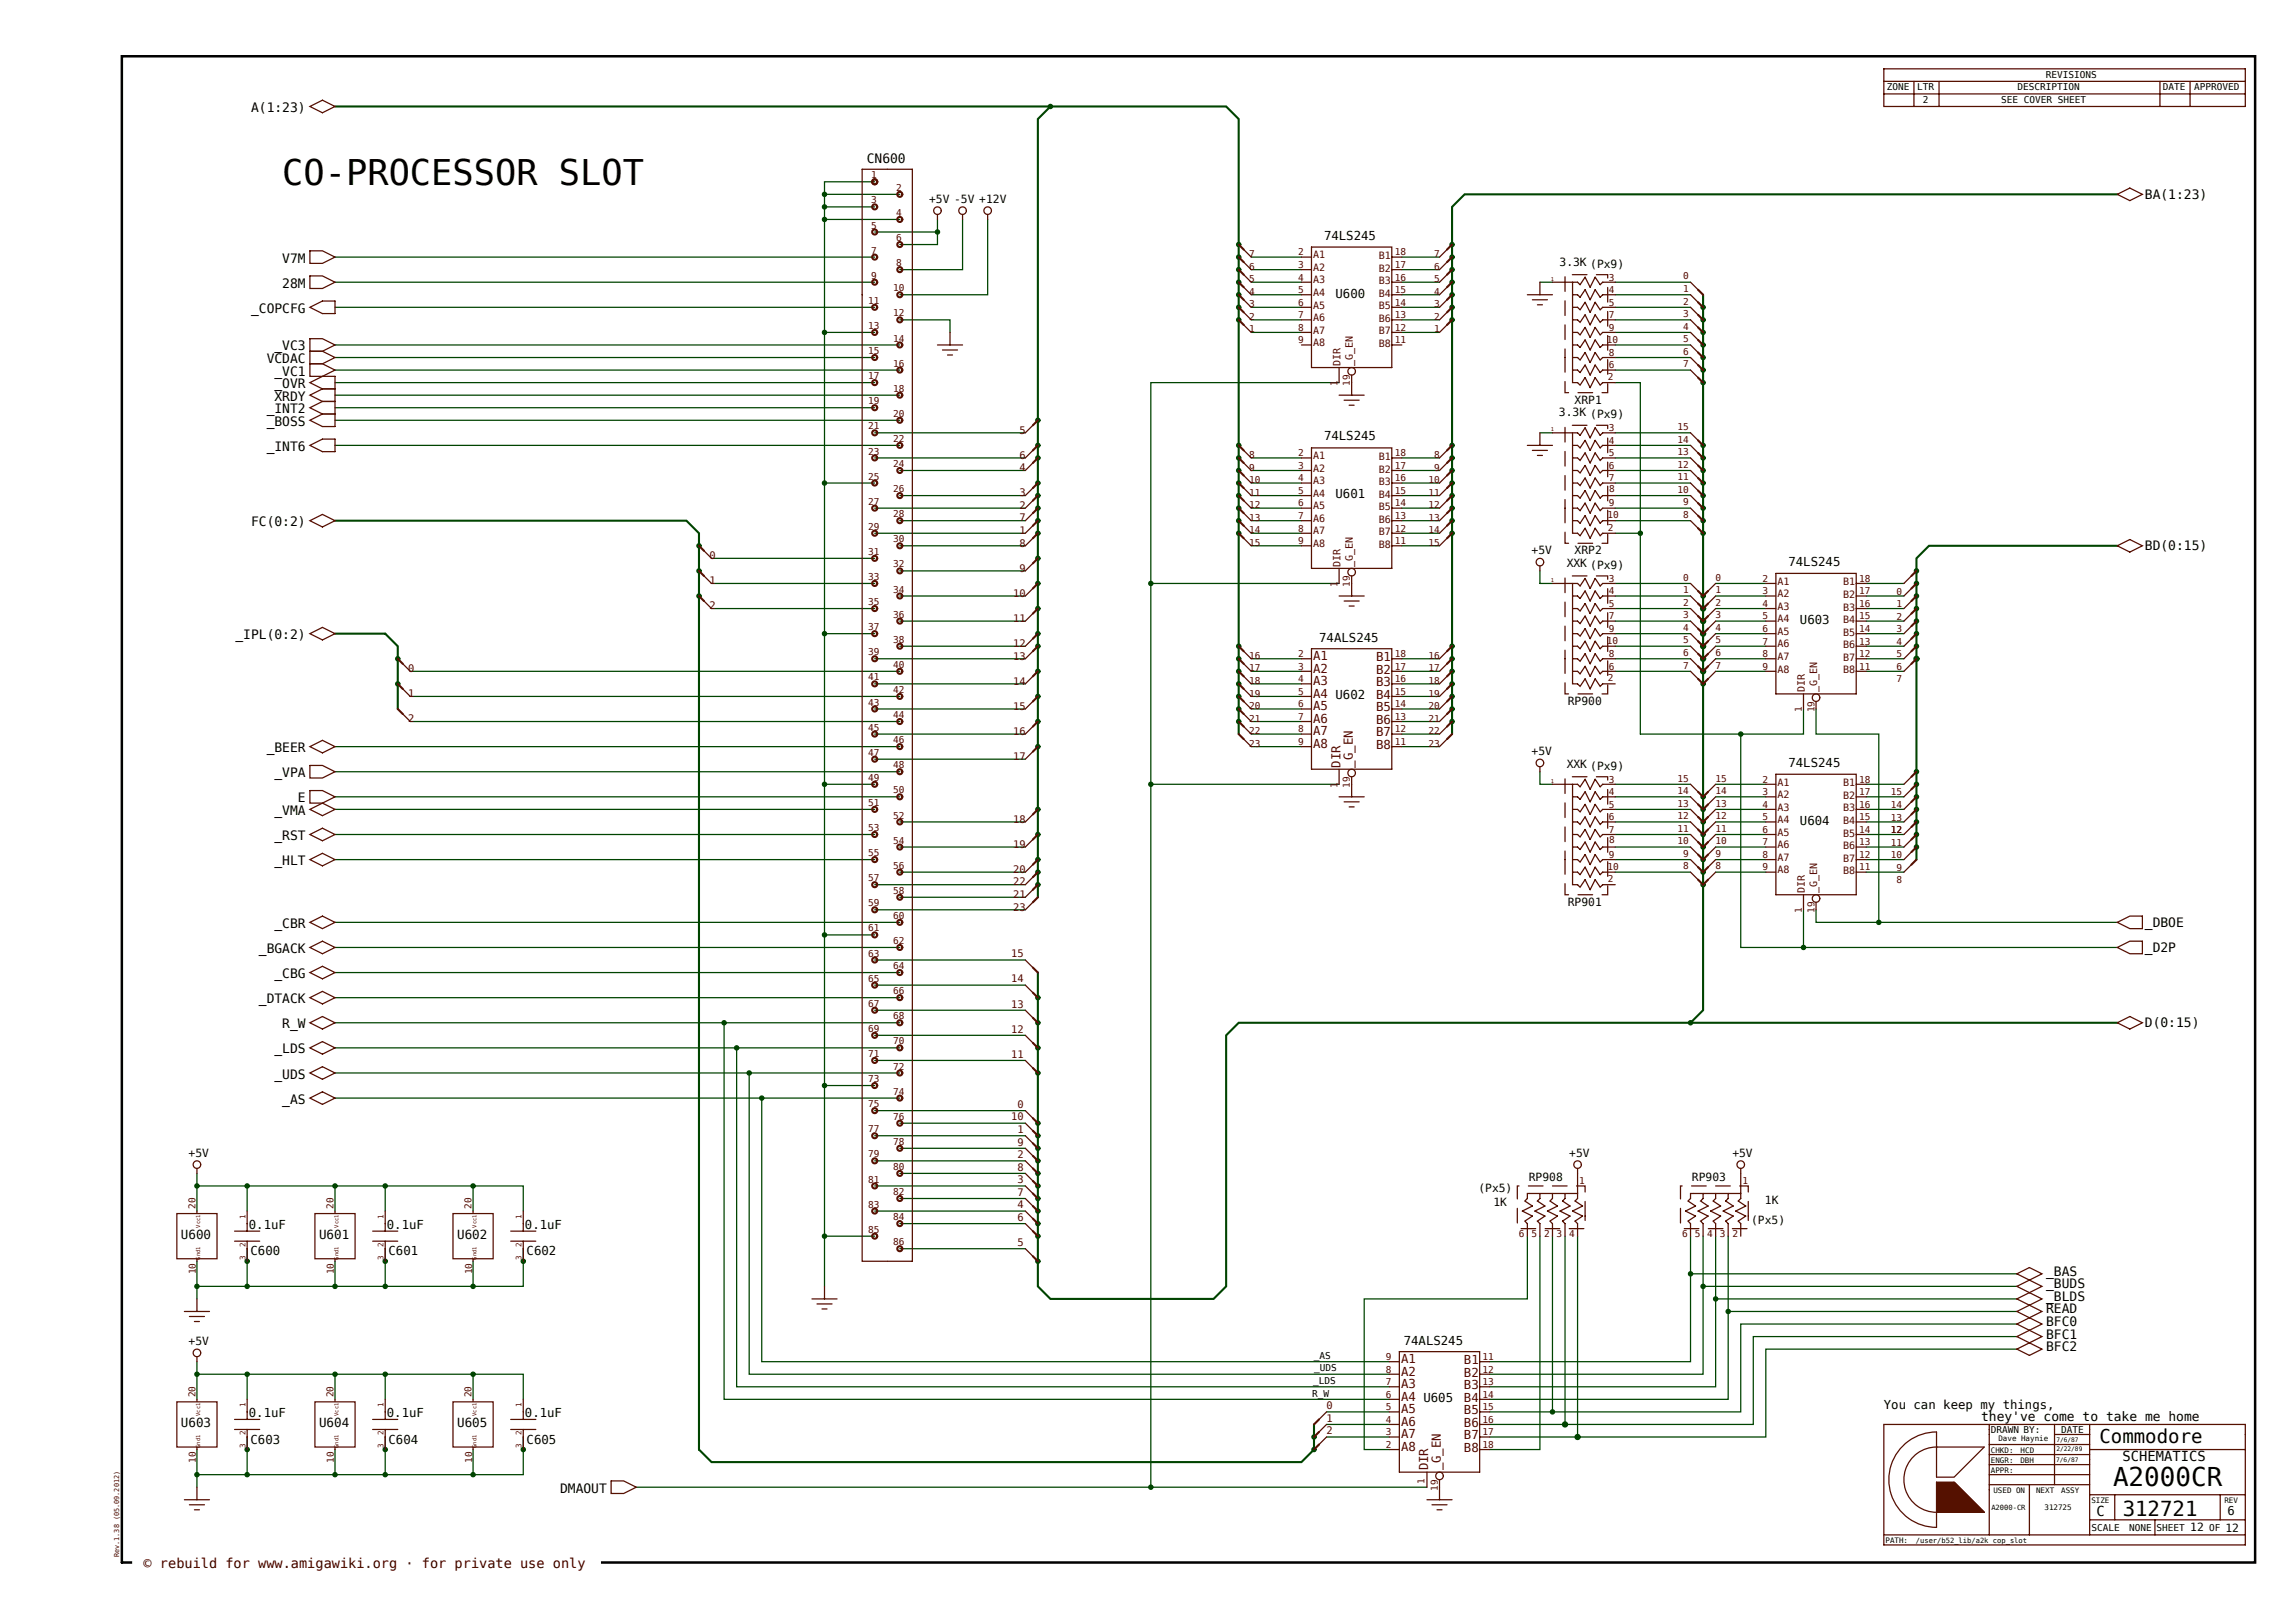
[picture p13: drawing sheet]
<svg xmlns="http://www.w3.org/2000/svg" width="420mm" height="297mm" viewBox="0 0 420 297" stroke-linecap="round" stroke-linejoin="round" font-family="sans-serif">
<defs><g id="words">
<text font-size="6.5" x="51.7" y="33.8">CO-PROCESSOR SLOT</text>
<text font-size="4.7" x="386.7" y="272">A2000CR</text>
<text font-size="3.8" x="388.5" y="277.4">312721</text>
<text font-size="3.5" x="384.2" y="264">Commodore</text>
<g font-size="2.5">
<text x="388.4" y="267.3">SCHEMATICS</text>
<text x="383.6" y="277.4">C</text>
</g>
<text font-size="2.5" fill="#300" x="26.3" y="286.9">© rebuild for www.amigawiki.org · for private use only</text>
<g font-size="2.4">
<text x="45.9" y="20.5">A(1:23)</text>
<text x="158.6" y="29.7">CN600</text>
<text x="392.5" y="36.4">BA(1:23)</text>
<text x="51.7" y="52.7">28M</text>
<text x="51.7" y="48.1">V7M</text>
<text x="45.9" y="57.2">_COPCFG</text>
<text x="50.2" y="64.1">_VC3</text>
<text x="48.8" y="66.4">VCDAC</text>
<text x="50.2" y="68.7">_VC1</text>
<text x="50.2" y="71">_OVR</text>
<text x="48.8" y="77.9">_BOSS</text>
<text x="48.8" y="75.6">_INT2</text>
<text x="50.2" y="73.3">XRDY</text>
<text x="48.8" y="82.5">_INT6</text>
<text x="45.9" y="96.3">FC(0:2)</text>
<text x="392.5" y="100.7">BD(0:15)</text>
<text x="43.1" y="117">_IPL(0:2)</text>
<text x="48.8" y="137.6">_BEER</text>
<text x="50.2" y="142.2">_VPA</text>
<text x="50.2" y="149.1">_VMA</text>
<text x="54.5" y="146.8">E</text>
<text x="50.2" y="153.7">_RST</text>
<text x="50.2" y="158.3">_HLT</text>
<text x="50.2" y="169.8">_CBR</text>
<text x="392.5" y="169.6">_DBOE</text>
<text x="47.4" y="174.4">_BGACK</text>
<text x="50.2" y="179">_CBG</text>
<text x="392.5" y="174.2">_D2P</text>
<text x="47.4" y="183.6">_DTACK</text>
<text x="51.7" y="188.2">R_W</text>
<text x="392.5" y="188">D(0:15)</text>
<text x="50.2" y="197.4">_UDS</text>
<text x="50.2" y="192.8">_LDS</text>
<text x="51.7" y="202">_AS</text>
<text x="374.5" y="233.5">_BAS</text>
<text x="374.5" y="235.8">_BUDS</text>
<text x="374.5" y="238.1">_BLDS</text>
<text x="374.5" y="240.4">READ</text>
<text x="374.5" y="244.9">BFC1</text>
<text x="374.5" y="242.7">BFC0</text>
<text x="374.5" y="247.2">BFC2</text>
<text x="362.6" y="260">they've come to take me home</text>
<text x="102.5" y="273.2">DMAOUT</text>
</g>
<g font-size="2.3">
<text x="242.3" y="43.8">74LS245</text>
<text x="244.4" y="54.5">U600</text>
<text x="242.3" y="80.6">74LS245</text>
<text x="244.4" y="91.2">U601</text>
<text x="327.3" y="103.6">74LS245</text>
<text x="241.4" y="117.5">74ALS245</text>
<text x="329.4" y="114.2">U603</text>
<text x="327.3" y="140.3">74LS245</text>
<text x="329.4" y="150.9">U604</text>
<text x="33.1" y="226.7">U600</text>
<text x="45.5" y="224.9">0.1uF</text>
<text x="58.4" y="226.7">U601</text>
<text x="70.8" y="224.9">0.1uF</text>
<text x="83.7" y="226.7">U602</text>
<text x="96.1" y="224.9">0.1uF</text>
<text x="45.8" y="229.7">C600</text>
<text x="71.1" y="229.7">C601</text>
<text x="96.4" y="229.7">C602</text>
<text x="256.9" y="246.1">74ALS245</text>
<text x="344.8" y="257.9">You can keep my things,</text>
<text x="33.1" y="261.1">U603</text>
<text x="45.5" y="259.4">0.1uF</text>
<text x="58.4" y="261.1">U604</text>
<text x="70.8" y="259.4">0.1uF</text>
<text x="83.7" y="261.1">U605</text>
<text x="96.1" y="259.4">0.1uF</text>
<text x="45.8" y="264.2">C603</text>
<text x="71.1" y="264.2">C604</text>
<text x="96.4" y="264.2">C605</text>
</g>
<g font-size="2.3" fill="#500">
<text x="240.3" y="120.8">A1</text>
<text x="240.3" y="123.1">A2</text>
<text x="240.3" y="125.4">A3</text>
<text x="251.8" y="125.6">B3</text>
<text x="251.8" y="123.3">B2</text>
<text x="251.8" y="121">B1</text>
<text x="240.3" y="127.7">A4 U602</text>
<text x="240.3" y="130">A5</text>
<text x="251.8" y="130.2">B5</text>
<text x="251.8" y="127.9">B4</text>
<text x="240.3" y="132.3">A6</text>
<text x="240.3" y="134.6">A7</text>
<text x="240.3" y="136.9">A8</text>
<text x="251.8" y="137.1">B8</text>
<text x="251.8" y="134.8">B7</text>
<text x="251.8" y="132.5">B6</text>
<text x="245.3" y="140.5" transform="rotate(-90 245.3 140.5)">DIR</text>
<text x="247.6" y="140.5" transform="rotate(-90 247.6 140.5)">_G_EN</text>
<text x="256.4" y="249.4">A1</text>
<text x="256.4" y="251.7">A2</text>
<text x="267.9" y="251.9">B2</text>
<text x="267.9" y="249.6">B1</text>
<text x="256.4" y="254">A3</text>
<text x="256.4" y="256.3">A4 U605</text>
<text x="267.9" y="256.5">B4</text>
<text x="267.9" y="254.2">B3</text>
<text x="256.4" y="258.6">A5</text>
<text x="256.4" y="260.9">A6</text>
<text x="256.4" y="263.2">A7</text>
<text x="267.9" y="263.4">B7</text>
<text x="267.9" y="261.1">B6</text>
<text x="267.9" y="258.8">B5</text>
<text x="256.4" y="265.5">A8</text>
<text x="261.4" y="269.1" transform="rotate(-90 261.4 269.1)">DIR</text>
<text x="263.7" y="269.1" transform="rotate(-90 263.7 269.1)">_G_EN</text>
<text x="267.9" y="265.7">B8</text>
</g>
<text font-size="2.2" x="407.7" y="277.3">6</text>
<g font-size="2.1">
<text x="170" y="37.1">+5V -5V +12V</text>
<text x="285.4" y="48.6">3.3K (Px9)</text>
<text x="285.3" y="76.1">3.3K (Px9)</text>
<text x="288.2" y="73.8">XRP1</text>
<text x="280.3" y="101.4">+5V</text>
<text x="288.2" y="101.4">XRP2</text>
<text x="286.7" y="103.8">XXK (Px9)</text>
<text x="286.9" y="129">RP900</text>
<text x="280.3" y="138.2">+5V</text>
<text x="286.7" y="140.6">XXK (Px9)</text>
<text x="286.9" y="165.7">RP901</text>
<text x="34.5" y="211.7">+5V</text>
<text x="287.2" y="211.7">+5V</text>
<text x="317" y="211.7">+5V</text>
<text x="270.6" y="218.1">(Px5)</text>
<text x="273.3" y="220.6">1K</text>
<text x="279.8" y="216.1">RP908</text>
<text x="309.6" y="216.1">RP903</text>
<text x="323" y="220.4">1K</text>
<text x="320.5" y="223.9">(Px5)</text>
<text x="34.5" y="246.1">+5V</text>
<text x="400.8" y="280.2">12</text>
<text x="407.3" y="280.3">12</text>
</g>
<g font-size="1.9" fill="#500">
<text x="186.6" y="83.9">6</text>
<text x="186.6" y="79.3">5</text>
<text x="186.6" y="86.2">4</text>
<text x="186.6" y="95.4">7</text>
<text x="186.6" y="93.1">2</text>
<text x="186.6" y="90.8">3</text>
<text x="186.6" y="100">8</text>
<text x="186.6" y="97.7">1</text>
<text x="129.8" y="106.9">1</text>
<text x="129.8" y="102.3">0</text>
<text x="186.6" y="104.6">9</text>
<text x="129.8" y="111.5">2</text>
<text x="185.4" y="113.8">11</text>
<text x="185.4" y="109.2">10</text>
<text x="185.4" y="118.4">12</text>
<text x="74.7" y="123">0</text>
<text x="185.4" y="125.3">14</text>
<text x="185.4" y="120.7">13</text>
<text x="74.7" y="127.6">1</text>
<text x="185.4" y="129.9">15</text>
<text x="74.7" y="132.2">2</text>
<text x="185.4" y="134.5">16</text>
<text x="185.4" y="139.1">17</text>
<text x="185.4" y="155.1">19</text>
<text x="185.4" y="150.6">18</text>
<text x="185.4" y="159.7">20</text>
<text x="185.4" y="166.6">23</text>
<text x="185.4" y="164.3">21</text>
<text x="185.4" y="162">22</text>
<text x="185.1" y="179.8">14</text>
<text x="185.1" y="175.2">15</text>
<text x="185.1" y="184.4">13</text>
<text x="185.1" y="189">12</text>
<text x="185.1" y="193.6">11</text>
<text x="186.2" y="202.7">0</text>
<text x="185.1" y="205">10</text>
<text x="186.2" y="209.6">9</text>
<text x="186.2" y="207.3">1</text>
<text x="186.2" y="214.2">8</text>
<text x="186.2" y="211.9">2</text>
<text x="186.2" y="221.1">4</text>
<text x="186.2" y="218.8">7</text>
<text x="186.2" y="216.5">3</text>
<text x="186.2" y="223.4">6</text>
<text x="186.2" y="228">5</text>
<text x="242.8" y="257.9">0</text>
<text x="242.8" y="262.5">2</text>
<text x="242.8" y="260.2">1</text>
</g>
<g font-size="1.8" fill="#500">
<text x="240.3" y="47.3">A1</text>
<text x="252.3" y="47.4">B1</text>
<text x="240.3" y="49.6">A2</text>
<text x="240.3" y="51.9">A3</text>
<text x="252.3" y="49.7">B2</text>
<text x="252.3" y="52">B3</text>
<text x="240.3" y="54.2">A4</text>
<text x="240.3" y="56.5">A5</text>
<text x="240.3" y="58.8">A6</text>
<text x="252.3" y="54.3">B4</text>
<text x="252.3" y="56.6">B5</text>
<text x="252.3" y="58.9">B6</text>
<text x="240.3" y="61.1">A7</text>
<text x="240.3" y="63.4">A8</text>
<text x="252.3" y="63.5">B8</text>
<text x="252.3" y="61.2">B7</text>
<text x="245.3" y="67" transform="rotate(-90 245.3 67)">DIR</text>
<text x="247.6" y="67" transform="rotate(-90 247.6 67)">_G_EN</text>
<text x="240.3" y="84">A1</text>
<text x="240.3" y="86.3">A2</text>
<text x="240.3" y="88.6">A3</text>
<text x="252.3" y="88.8">B3</text>
<text x="252.3" y="86.5">B2</text>
<text x="252.3" y="84.2">B1</text>
<text x="240.3" y="90.9">A4</text>
<text x="240.3" y="93.2">A5</text>
<text x="240.3" y="95.5">A6</text>
<text x="252.3" y="95.7">B6</text>
<text x="252.3" y="93.4">B5</text>
<text x="252.3" y="91.1">B4</text>
<text x="240.3" y="97.8">A7</text>
<text x="240.3" y="100.1">A8</text>
<text x="252.3" y="100.3">B8</text>
<text x="252.3" y="98">B7</text>
<text x="245.3" y="103.7" transform="rotate(-90 245.3 103.7)">DIR</text>
<text x="247.6" y="103.7" transform="rotate(-90 247.6 103.7)">_G_EN</text>
<text x="325.3" y="107">A1</text>
<text x="337.3" y="107.1">B1</text>
<text x="325.3" y="113.9">A4</text>
<text x="325.3" y="111.6">A3</text>
<text x="325.3" y="109.3">A2</text>
<text x="337.3" y="109.4">B2</text>
<text x="337.3" y="111.7">B3</text>
<text x="325.3" y="118.5">A6</text>
<text x="325.3" y="116.2">A5</text>
<text x="337.3" y="114">B4</text>
<text x="337.3" y="116.3">B5</text>
<text x="337.3" y="118.6">B6</text>
<text x="325.3" y="123.1">A8</text>
<text x="325.3" y="120.8">A7</text>
<text x="337.3" y="120.9">B7</text>
<text x="337.3" y="123.2">B8</text>
<text x="330.3" y="126.7" transform="rotate(-90 330.3 126.7)">DIR</text>
<text x="332.6" y="126.7" transform="rotate(-90 332.6 126.7)">_G_EN</text>
<text x="325.3" y="143.7">A1</text>
<text x="337.3" y="143.9">B1</text>
<text x="325.3" y="148.3">A3</text>
<text x="325.3" y="146">A2</text>
<text x="337.3" y="148.5">B3</text>
<text x="337.3" y="146.2">B2</text>
<text x="325.3" y="155.2">A6</text>
<text x="325.3" y="152.9">A5</text>
<text x="325.3" y="150.6">A4</text>
<text x="337.3" y="155.4">B6</text>
<text x="337.3" y="153.1">B5</text>
<text x="337.3" y="150.8">B4</text>
<text x="325.3" y="159.8">A8</text>
<text x="325.3" y="157.5">A7</text>
<text x="337.3" y="160">B8</text>
<text x="337.3" y="157.7">B7</text>
<text x="330.3" y="163.4" transform="rotate(-90 330.3 163.4)">DIR</text>
<text x="332.6" y="163.4" transform="rotate(-90 332.6 163.4)">_G_EN</text>
</g>
<g font-size="1.7">
<text x="345.3" y="16.6">ZONE</text>
<text x="350.9" y="16.6">LTR</text>
<text x="369.2" y="16.6">DESCRIPTION</text>
<text x="374.4" y="14.3">REVISIONS</text>
<text x="395.8" y="16.6">DATE</text>
<text x="401.5" y="16.6">APPROVED</text>
<text x="351.9" y="18.9">2</text>
<text x="366.2" y="18.9">SEE COVER SHEET</text>
<text x="240.4" y="248.7">_AS</text>
<text x="240.5" y="250.9">_UDS</text>
<text x="240.2" y="255.6">R_W</text>
<text x="240.3" y="253.2">_LDS</text>
<text x="364.4" y="262.2">DRAWN BY:</text>
<text x="377.2" y="262.2">DATE</text>
<text x="382.7" y="280.1">SCALE</text>
<text x="389.7" y="280.1">NONE</text>
<text x="394.7" y="280.1">SHEET</text>
<text x="404.3" y="280.1">OF</text>
</g>
<g font-size="1.7" fill="#500">
<text x="159.4" y="32.6">1</text>
<text x="164" y="34.9">2</text>
<text x="159.4" y="37.2">3</text>
<text x="159.4" y="41.8">5</text>
<text x="164" y="39.5">4</text>
<text x="159.4" y="46.4">7</text>
<text x="164" y="44.1">6</text>
<text x="228.6" y="47.1">7</text>
<text x="237.6" y="46.7">2</text>
<text x="255.2" y="46.7">18</text>
<text x="262.5" y="47.1">7</text>
<text x="159.4" y="51">9</text>
<text x="163.5" y="53.3">10</text>
<text x="164" y="48.7">8</text>
<text x="228.6" y="54">4</text>
<text x="228.6" y="51.7">5</text>
<text x="228.6" y="49.4">6</text>
<text x="237.6" y="49">3</text>
<text x="237.6" y="51.3">4</text>
<text x="237.6" y="53.6">5</text>
<text x="255.2" y="49">17</text>
<text x="255.2" y="51.3">16</text>
<text x="255.2" y="53.6">15</text>
<text x="262.5" y="54">4</text>
<text x="262.5" y="51.7">5</text>
<text x="262.5" y="49.4">6</text>
<text x="294.4" y="51.3">3</text>
<text x="294.4" y="53.6">4</text>
<text x="308" y="53.4">1</text>
<text x="308" y="51.1">0</text>
<text x="158.9" y="55.6">11</text>
<text x="163.5" y="57.9">12</text>
<text x="228.6" y="58.5">2</text>
<text x="228.6" y="56.3">3</text>
<text x="237.6" y="55.9">6</text>
<text x="237.6" y="58.2">7</text>
<text x="255.2" y="55.9">14</text>
<text x="255.2" y="58.2">13</text>
<text x="262.5" y="58.5">2</text>
<text x="262.5" y="56.3">3</text>
<text x="294.4" y="55.9">5</text>
<text x="294.4" y="58.2">7</text>
<text x="308" y="58">3</text>
<text x="308" y="55.7">2</text>
<text x="158.9" y="60.2">13</text>
<text x="158.9" y="64.8">15</text>
<text x="163.5" y="62.5">14</text>
<text x="228.6" y="60.8">1</text>
<text x="237.6" y="60.5">8</text>
<text x="237.6" y="62.8">9</text>
<text x="255.2" y="62.8">11</text>
<text x="255.2" y="60.5">12</text>
<text x="262.5" y="60.8">1</text>
<text x="294.1" y="62.8">10</text>
<text x="294.4" y="65.1">8</text>
<text x="294.4" y="60.5">9</text>
<text x="308" y="64.9">6</text>
<text x="308" y="62.6">5</text>
<text x="308" y="60.3">4</text>
<text x="158.9" y="69.4">17</text>
<text x="163.5" y="71.7">18</text>
<text x="163.5" y="67.1">16</text>
<text x="244.8" y="70.6" transform="rotate(-90 244.8 70.6)">1</text>
<text x="247.1" y="70.6" transform="rotate(-90 247.1 70.6)">19</text>
<text x="294.3" y="69.5">2</text>
<text x="294.4" y="67.4">6</text>
<text x="308" y="67.2">7</text>
<text x="158.9" y="74">19</text>
<text x="163.5" y="76.3">20</text>
<text x="158.9" y="83.2">23</text>
<text x="158.9" y="78.6">21</text>
<text x="163.5" y="80.9">22</text>
<text x="228.6" y="83.8">8</text>
<text x="237.6" y="83.5">2</text>
<text x="255.2" y="83.5">18</text>
<text x="262.5" y="83.8">8</text>
<text x="294.4" y="83.5">5</text>
<text x="294.4" y="81.2">4</text>
<text x="294.4" y="78.9">3</text>
<text x="307" y="83.3">13</text>
<text x="307" y="81">14</text>
<text x="307" y="78.7">15</text>
<text x="158.9" y="87.8">25</text>
<text x="163.5" y="85.5">24</text>
<text x="228.6" y="88.4">10</text>
<text x="228.6" y="86.1">9</text>
<text x="237.6" y="85.8">3</text>
<text x="237.6" y="88.1">4</text>
<text x="255.2" y="88.1">16</text>
<text x="255.2" y="85.8">17</text>
<text x="261.4" y="88.4">10</text>
<text x="262.5" y="86.1">9</text>
<text x="294.4" y="85.8">6</text>
<text x="294.4" y="88.1">7</text>
<text x="307" y="87.9">11</text>
<text x="307" y="85.6">12</text>
<text x="158.9" y="92.4">27</text>
<text x="163.5" y="90.1">26</text>
<text x="163.5" y="94.7">28</text>
<text x="228.6" y="95.3">13</text>
<text x="228.6" y="93">12</text>
<text x="228.6" y="90.7">11</text>
<text x="237.6" y="90.4">5</text>
<text x="237.6" y="92.7">6</text>
<text x="237.6" y="95">7</text>
<text x="255.2" y="95">13</text>
<text x="255.2" y="92.7">14</text>
<text x="255.2" y="90.4">15</text>
<text x="261.4" y="95.3">13</text>
<text x="261.4" y="93">12</text>
<text x="261.4" y="90.7">11</text>
<text x="294.2" y="94.8">10</text>
<text x="294.4" y="92.7">9</text>
<text x="294.5" y="90">8</text>
<text x="307" y="90.2">10</text>
<text x="308" y="94.8">8</text>
<text x="308" y="92.5">9</text>
<text x="158.9" y="101.5">31</text>
<text x="158.9" y="97">29</text>
<text x="163.5" y="99.3">30</text>
<text x="228.6" y="99.9">15</text>
<text x="228.6" y="97.6">14</text>
<text x="237.6" y="97.3">8</text>
<text x="237.6" y="99.6">9</text>
<text x="255.2" y="99.6">11</text>
<text x="255.2" y="97.3">12</text>
<text x="261.4" y="99.9">15</text>
<text x="261.4" y="97.6">14</text>
<text x="294.3" y="97.1">2</text>
<text x="158.9" y="106.1">33</text>
<text x="163.5" y="103.8">32</text>
<text x="244.8" y="107.4" transform="rotate(-90 244.8 107.4)">1</text>
<text x="247.1" y="107.4" transform="rotate(-90 247.1 107.4)">19</text>
<text x="294.4" y="106.5">3</text>
<text x="308" y="106.3">0</text>
<text x="314" y="106.3">0</text>
<text x="322.5" y="106.5">2</text>
<text x="340.2" y="106.5">18</text>
<text x="158.9" y="110.7">35</text>
<text x="163.5" y="108.4">34</text>
<text x="163.5" y="113">36</text>
<text x="294.4" y="113.4">7</text>
<text x="294.4" y="111.1">5</text>
<text x="294.4" y="108.8">4</text>
<text x="308" y="113.2">3</text>
<text x="308" y="110.9">2</text>
<text x="308" y="108.6">1</text>
<text x="314" y="113.2">3</text>
<text x="314" y="110.9">2</text>
<text x="314" y="108.6">1</text>
<text x="322.5" y="113.4">5</text>
<text x="322.5" y="111.1">4</text>
<text x="322.5" y="108.8">3</text>
<text x="340.2" y="108.8">17</text>
<text x="340.2" y="111.1">16</text>
<text x="340.2" y="113.4">15</text>
<text x="347.1" y="108.8">0</text>
<text x="347.1" y="111.1">1</text>
<text x="347.1" y="113.4">2</text>
<text x="158.9" y="119.9">39</text>
<text x="158.9" y="115.3">37</text>
<text x="163.5" y="117.6">38</text>
<text x="294.1" y="117.9">10</text>
<text x="294.4" y="115.7">9</text>
<text x="308" y="117.8">5</text>
<text x="308" y="115.5">4</text>
<text x="314" y="117.8">5</text>
<text x="314" y="115.5">4</text>
<text x="322.5" y="117.9">7</text>
<text x="322.5" y="115.7">6</text>
<text x="340.2" y="115.7">14</text>
<text x="340.2" y="117.9">13</text>
<text x="347.1" y="115.7">3</text>
<text x="347.1" y="118">4</text>
<text x="158.9" y="124.5">41</text>
<text x="163.5" y="122.2">40</text>
<text x="228.6" y="125.2">18</text>
<text x="228.6" y="122.9">17</text>
<text x="228.6" y="120.6">16</text>
<text x="237.6" y="120.2">2</text>
<text x="237.6" y="122.5">3</text>
<text x="237.6" y="124.8">4</text>
<text x="255.2" y="124.8">16</text>
<text x="255.2" y="122.5">17</text>
<text x="255.2" y="120.2">18</text>
<text x="261.4" y="125.2">18</text>
<text x="261.4" y="122.9">17</text>
<text x="261.4" y="120.6">16</text>
<text x="294.3" y="124.6">2</text>
<text x="294.4" y="122.5">6</text>
<text x="294.4" y="120.2">8</text>
<text x="308" y="122.4">7</text>
<text x="308" y="120.1">6</text>
<text x="314" y="122.4">7</text>
<text x="314" y="120.1">6</text>
<text x="322.5" y="122.5">9</text>
<text x="322.5" y="120.2">8</text>
<text x="340.2" y="120.2">12</text>
<text x="340.2" y="122.5">11</text>
<text x="347.1" y="120.3">5</text>
<text x="347.1" y="122.6">6</text>
<text x="347.1" y="124.9">7</text>
<text x="158.9" y="129.1">43</text>
<text x="163.5" y="126.8">42</text>
<text x="163.5" y="131.4">44</text>
<text x="228.6" y="129.8">20</text>
<text x="228.6" y="127.5">19</text>
<text x="237.6" y="127.1">5</text>
<text x="237.6" y="129.4">6</text>
<text x="237.6" y="131.7">7</text>
<text x="255.2" y="131.7">13</text>
<text x="255.2" y="129.4">14</text>
<text x="255.2" y="127.1">15</text>
<text x="261.4" y="129.8">20</text>
<text x="261.4" y="127.5">19</text>
<text x="329.7" y="130.4" transform="rotate(-90 329.7 130.4)">1</text>
<text x="332" y="130.4" transform="rotate(-90 332 130.4)">19</text>
<text x="158.9" y="133.7">45</text>
<text x="163.5" y="136">46</text>
<text x="228.6" y="136.6">23</text>
<text x="228.6" y="134.3">22</text>
<text x="228.6" y="132.1">21</text>
<text x="237.6" y="134">8</text>
<text x="237.6" y="136.3">9</text>
<text x="255.2" y="136.3">11</text>
<text x="255.2" y="134">12</text>
<text x="261.4" y="136.6">23</text>
<text x="261.4" y="134.3">22</text>
<text x="261.4" y="132.1">21</text>
<text x="158.9" y="142.9">49</text>
<text x="158.9" y="138.3">47</text>
<text x="163.5" y="140.6">48</text>
<text x="294.4" y="143.2">3</text>
<text x="307" y="143">15</text>
<text x="314" y="143">15</text>
<text x="322.5" y="143.2">2</text>
<text x="340.2" y="143.2">18</text>
<text x="158.9" y="147.5">51</text>
<text x="163.5" y="145.2">50</text>
<text x="163.5" y="149.8">52</text>
<text x="244.8" y="144.1" transform="rotate(-90 244.8 144.1)">1</text>
<text x="247.1" y="144.1" transform="rotate(-90 247.1 144.1)">19</text>
<text x="294.4" y="147.8">5</text>
<text x="294.4" y="145.5">4</text>
<text x="307" y="149.9">12</text>
<text x="307" y="147.6">13</text>
<text x="307" y="145.3">14</text>
<text x="314" y="149.9">12</text>
<text x="314" y="147.6">13</text>
<text x="314" y="145.3">14</text>
<text x="322.5" y="147.8">4</text>
<text x="322.5" y="145.5">3</text>
<text x="340.2" y="147.8">16</text>
<text x="340.2" y="145.5">17</text>
<text x="346" y="147.9">14</text>
<text x="346" y="145.6">15</text>
<text x="158.9" y="152.1">53</text>
<text x="163.5" y="154.4">54</text>
<text x="294.4" y="150.1">6</text>
<text x="294.4" y="152.4">7</text>
<text x="294.5" y="154.4">8</text>
<text x="307" y="154.5">10</text>
<text x="307" y="152.2">11</text>
<text x="314" y="154.5">10</text>
<text x="314" y="152.2">11</text>
<text x="322.5" y="154.7">7</text>
<text x="322.5" y="152.4">6</text>
<text x="322.5" y="150.1">5</text>
<text x="340.2" y="154.7">13</text>
<text x="340.2" y="152.4">14</text>
<text x="340.2" y="150.1">15</text>
<text x="346" y="154.8">11</text>
<text x="346" y="152.5">12</text>
<text x="346" y="150.2">13</text>
<text x="158.9" y="161.3">57</text>
<text x="158.9" y="156.7">55</text>
<text x="163.5" y="159">56</text>
<text x="294.2" y="159.1">10</text>
<text x="294.3" y="161.4">2</text>
<text x="294.4" y="157">9</text>
<text x="308" y="159.1">8</text>
<text x="308" y="156.8">9</text>
<text x="314" y="159.1">8</text>
<text x="314" y="156.8">9</text>
<text x="322.5" y="159.3">9</text>
<text x="322.5" y="157">8</text>
<text x="340.2" y="159.3">11</text>
<text x="340.2" y="157">12</text>
<text x="346" y="157">10</text>
<text x="347.1" y="161.6">8</text>
<text x="347.1" y="159.3">9</text>
<text x="158.9" y="165.9">59</text>
<text x="163.5" y="163.6">58</text>
<text x="329.7" y="167.1" transform="rotate(-90 329.7 167.1)">1</text>
<text x="332" y="167.1" transform="rotate(-90 332 167.1)">19</text>
<text x="158.9" y="170.5">61</text>
<text x="163.5" y="172.8">62</text>
<text x="163.5" y="168.2">60</text>
<text x="158.9" y="179.6">65</text>
<text x="158.9" y="175.1">63</text>
<text x="163.5" y="177.3">64</text>
<text x="158.9" y="184.2">67</text>
<text x="163.5" y="181.9">66</text>
<text x="158.9" y="188.8">69</text>
<text x="163.5" y="186.5">68</text>
<text x="163.5" y="191.1">70</text>
<text x="158.9" y="193.4">71</text>
<text x="163.5" y="195.7">72</text>
<text x="158.9" y="202.6">75</text>
<text x="158.9" y="198">73</text>
<text x="163.5" y="200.3">74</text>
<text x="158.9" y="207.2">77</text>
<text x="163.5" y="204.9">76</text>
<text x="163.5" y="209.5">78</text>
<text x="158.9" y="211.8">79</text>
<text x="163.5" y="214.1">80</text>
<text x="35.8" y="221.2" transform="rotate(-90 35.8 221.2)">20</text>
<text x="61" y="221.2" transform="rotate(-90 61 221.2)">20</text>
<text x="86.3" y="221.2" transform="rotate(-90 86.3 221.2)">20</text>
<text x="158.9" y="216.4">81</text>
<text x="158.9" y="221">83</text>
<text x="163.5" y="218.7">82</text>
<text x="289" y="216.6">1</text>
<text x="318.9" y="216.6">1</text>
<text x="158.9" y="225.6">85</text>
<text x="163.5" y="227.9">86</text>
<text x="163.5" y="223.3">84</text>
<text x="278" y="226.4">6</text>
<text x="280.3" y="226.4">5</text>
<text x="282.6" y="226.4">2</text>
<text x="284.9" y="226.4">3</text>
<text x="287.2" y="226.4">4</text>
<text x="307.8" y="226.4">6</text>
<text x="310.1" y="226.4">5</text>
<text x="312.4" y="226.4">4</text>
<text x="314.7" y="226.4">3</text>
<text x="317" y="226.4">2</text>
<text x="35.8" y="233.2" transform="rotate(-90 35.8 233.2)">10</text>
<text x="61.1" y="233.2" transform="rotate(-90 61.1 233.2)">10</text>
<text x="86.4" y="233.2" transform="rotate(-90 86.4 233.2)">10</text>
<text x="253.6" y="248.9">9</text>
<text x="253.6" y="251.2">8</text>
<text x="271.3" y="251.2">12</text>
<text x="271.3" y="248.9">11</text>
<text x="35.8" y="255.7" transform="rotate(-90 35.8 255.7)">20</text>
<text x="61" y="255.7" transform="rotate(-90 61 255.7)">20</text>
<text x="86.3" y="255.7" transform="rotate(-90 86.3 255.7)">20</text>
<text x="253.6" y="253.5">7</text>
<text x="253.6" y="255.8">6</text>
<text x="271.3" y="255.8">14</text>
<text x="271.3" y="253.5">13</text>
<text x="253.6" y="258.1">5</text>
<text x="253.6" y="260.4">4</text>
<text x="253.6" y="262.7">3</text>
<text x="271.3" y="262.7">17</text>
<text x="271.3" y="260.4">16</text>
<text x="271.3" y="258.1">15</text>
<text x="35.8" y="267.7" transform="rotate(-90 35.8 267.7)">10</text>
<text x="61.1" y="267.7" transform="rotate(-90 61.1 267.7)">10</text>
<text x="86.4" y="267.7" transform="rotate(-90 86.4 267.7)">10</text>
<text x="253.6" y="265">2</text>
<text x="271.3" y="265">18</text>
<text x="260.7" y="271.5" transform="rotate(-90 260.7 271.5)">1</text>
<text x="263.1" y="272.8" transform="rotate(-90 263.1 272.8)">19</text>
</g>
<g font-size="1.4" fill="#500">
<text x="44.9" y="223.1" transform="rotate(-90 44.9 223.1)">1</text>
<text x="70.2" y="223.1" transform="rotate(-90 70.2 223.1)">1</text>
<text x="95.5" y="223.1" transform="rotate(-90 95.5 223.1)">1</text>
<text x="44.9" y="230.5" transform="rotate(-90 44.9 230.5)">3</text>
<text x="44.9" y="228.2" transform="rotate(-90 44.9 228.2)">2</text>
<text x="70.2" y="230.5" transform="rotate(-90 70.2 230.5)">3</text>
<text x="70.2" y="228.2" transform="rotate(-90 70.2 228.2)">2</text>
<text x="95.5" y="230.5" transform="rotate(-90 95.5 230.5)">3</text>
<text x="95.5" y="228.2" transform="rotate(-90 95.5 228.2)">2</text>
<text x="44.9" y="257.5" transform="rotate(-90 44.9 257.5)">1</text>
<text x="70.2" y="257.5" transform="rotate(-90 70.2 257.5)">1</text>
<text x="95.5" y="257.5" transform="rotate(-90 95.5 257.5)">1</text>
<text x="44.9" y="262.7" transform="rotate(-90 44.9 262.7)">2</text>
<text x="70.2" y="262.7" transform="rotate(-90 70.2 262.7)">2</text>
<text x="95.5" y="262.7" transform="rotate(-90 95.5 262.7)">2</text>
<text x="44.9" y="265" transform="rotate(-90 44.9 265)">3</text>
<text x="70.2" y="265" transform="rotate(-90 70.2 265)">3</text>
<text x="95.5" y="265" transform="rotate(-90 95.5 265)">3</text>
</g>
<g font-size="1.4">
<text x="365.7" y="263.7">Dave Haynie</text>
<text x="364.4" y="265.9">CHKD:</text>
<text x="364.4" y="267.7">ENGR:</text>
<text x="364.4" y="269.5">APPR:</text>
<text x="369.7" y="267.7">DBH</text>
<text x="369.8" y="265.8">HCD</text>
<text x="364.8" y="273.2">USED ON</text>
<text x="372.6" y="273.2">NEXT</text>
<text x="377.2" y="273.2">ASSY</text>
<text x="382.7" y="275.1">SIZE</text>
<text x="407.1" y="275.1">REV</text>
<text x="374.2" y="276.4">312725</text>
<text x="345.1" y="282.4">PATH:</text>
</g>
<g font-size="1.3">
<text x="364.4" y="276.2">A2000-CR</text>
<text x="350.6" y="282.3">/user/b52_lib/a2k cop_slot</text>
</g>
<text font-size="1.2" fill="#300" x="21.8" y="284.9" transform="rotate(-90 21.8 284.9)">Rev.1.38 (05.09.2012)</text>
<g font-size="1.1">
<text x="376.3" y="264">7/6/87</text>
<text x="376.3" y="267.6">7/6/87</text>
<text x="376.3" y="265.6">2/22/89</text>
</g>
<g font-size="1" fill="#500">
<text x="283.8" y="51.3">1</text>
<text x="283.8" y="78.9">1</text>
<text x="283.8" y="106.5">1</text>
<text x="283.8" y="143.2">1</text>
<text x="36.7" y="224.6" transform="rotate(-90 36.7 224.6)">Vcc1</text>
<text x="61.9" y="224.6" transform="rotate(-90 61.9 224.6)">Vcc1</text>
<text x="87.2" y="224.6" transform="rotate(-90 87.2 224.6)">Vcc1</text>
<text x="36.7" y="230.5" transform="rotate(-90 36.7 230.5)">Gnd1</text>
<text x="61.9" y="230.5" transform="rotate(-90 61.9 230.5)">Gnd1</text>
<text x="87.2" y="230.5" transform="rotate(-90 87.2 230.5)">Gnd1</text>
<text x="36.7" y="259.1" transform="rotate(-90 36.7 259.1)">Vcc1</text>
<text x="61.9" y="259.1" transform="rotate(-90 61.9 259.1)">Vcc1</text>
<text x="87.2" y="259.1" transform="rotate(-90 87.2 259.1)">Vcc1</text>
<text x="36.7" y="265" transform="rotate(-90 36.7 265)">Gnd1</text>
<text x="61.9" y="265" transform="rotate(-90 61.9 265)">Gnd1</text>
<text x="87.2" y="265" transform="rotate(-90 87.2 265)">Gnd1</text>
</g>
</g></defs>
<path d="M22.3 10.3h390.4v275.6h-390.4z" fill="#fff" stroke="#fff" stroke-width=".18"/>
<path d="M22.3 10.3h390.4v275.6h-390.4z" fill="none" stroke="#000" stroke-width=".46"/>
<path d="M61.3 19.5h163.1l2.3 2.3v112.5M192.2 19.5l-2.3 2.3v142.4M387.5 35.6h-119.5l-2.3 2.3v96.4M311.7 53.9v131l-2.3 2.3M61.3 95.3h64.3l2.3 2.3v167.7l2.3 2.3h108l2.3-2.3v-4.6M387.5 99.9h-34.5l-2.3 2.3v55.1M61.3 116h9.2l2.3 2.3v11.4M189.9 178v57.4l2.3 2.3h29.9l2.3-2.3v-45.9l2.3-2.3h82.7M309.4 187.2h78.1" fill="none" stroke="#040" stroke-width=".38"/>
<g fill="#040" stroke="#040" stroke-width=".38">
<circle cx="311.7" cy="111.4" r=".38"/>
<circle cx="311.7" cy="113.7" r=".38"/>
<circle cx="311.7" cy="116" r=".38"/>
<circle cx="311.7" cy="118.3" r=".38"/>
<circle cx="311.7" cy="120.6" r=".38"/>
<circle cx="311.7" cy="122.8" r=".38"/>
<circle cx="350.7" cy="120.6" r=".38"/>
<circle cx="288.7" cy="263" r=".38"/>
<circle cx="286.4" cy="260.7" r=".38"/>
</g>
<g fill="none" stroke="#040" stroke-width=".23">
<path d="M150.9 35.6h13.8M150.9 37.9h9.2M160.1 33.3h-9.2v137.8M61.3 56.2h98.8M61.3 51.6h98.8M61.3 47h98.8M150.9 40.2h13.8M164.7 58.5h9.2v2.3M171.6 40.2v2.3h-11.5M171.6 42.5v2.3h-6.9M176.2 40.2v9.1h-11.5M180.7 40.2v13.7h-16"/>
<path d="M229 58.5h9.2M229 56.2h9.2M229 53.9h9.2M229 51.6h9.2M229 49.3h9.2M229 47h9.2M256.5 58.5h6.9M256.5 56.2h6.9M256.5 53.9h6.9M256.5 51.6h6.9M256.5 49.3h6.9M256.5 47h6.9"/>
<path d="M281.8 51.6h2.3M295.6 58.5h13.8M295.6 56.2h13.8M295.6 53.9h13.8M295.6 51.6h13.8M61.3 65.4h98.8M61.3 70h98.8M61.3 74.6h98.8M61.3 63.1h103.4M61.3 76.9h103.4M61.3 72.3h103.4M61.3 67.7h103.4"/>
<path d="M150.9 60.8h9.2M160.1 79.2h27.5M229 60.8h9.2M245.1 70h-34.5v202.2M256.5 60.8h6.9M281.8 79.2h2.3M295.6 70h4.6v64.3h29.9v-4.6M295.6 60.8h13.8M295.6 65.4h13.8M295.6 63.1h13.8M295.6 79.2h13.8M295.6 67.7h13.8"/>
<path d="M61.3 81.5h103.4M150.9 88.4h9.2M160.1 97.6h27.5M160.1 93h27.5M160.1 83.8h27.5M164.7 99.9h22.9M164.7 95.3h22.9M164.7 90.7h22.9M164.7 86.1h22.9M229 99.9h9.2M229 97.6h9.2M229 95.3h9.2"/>
<path d="M229 93h9.2M229 90.7h9.2M229 88.4h9.2M229 86.1h9.2M229 83.8h9.2M256.5 99.9h6.9M256.5 97.6h6.9M256.5 95.3h6.9M256.5 93h6.9M256.5 90.7h6.9M256.5 88.4h6.9M256.5 86.1h6.9"/>
<path d="M256.5 83.8h6.9M295.6 97.6h4.6M295.6 95.3h13.8M295.6 93h13.8M295.6 90.7h13.8M295.6 88.4h13.8M295.6 86.1h13.8M295.6 83.8h13.8M295.6 81.5h13.8M130.2 106.8h29.9M130.2 111.4h29.9M130.2 102.2h29.9"/>
<path d="M150.9 116h9.2M164.7 109.1h22.9M164.7 113.7h22.9M164.7 118.3h22.9M164.7 104.5h22.9M210.6 106.8h34.5M281.8 104.5v2.3h2.3M295.6 106.8h13.8M295.6 109.1h13.8M295.6 111.4h13.8M295.6 113.7h13.8M295.6 116h13.8"/>
<path d="M295.6 118.3h13.8M314 106.8h9.2M314 109.1h9.2M314 111.4h9.2M314 113.7h9.2M314 116h9.2M314 118.3h9.2M341.5 106.8h6.9M341.5 109.1h6.9M341.5 111.4h6.9M341.5 113.7h6.9M341.5 116h6.9"/>
<path d="M341.5 118.3h6.9M61.3 136.6h103.4M75.1 132h89.6M75.1 127.4h89.6M75.1 122.8h89.6M160.1 134.3h27.5M160.1 129.7h27.5M160.1 125.1h27.5M160.1 120.6h27.5M160.1 138.9h27.5M229 136.6h9.2M229 134.3h9.2"/>
<path d="M229 132h9.2M229 129.7h9.2M229 127.4h9.2M229 125.1h9.2M229 122.8h9.2M229 120.6h9.2M256.5 136.6h6.9M256.5 134.3h6.9M256.5 132h6.9M256.5 129.7h6.9M256.5 127.4h6.9M256.5 125.1h6.9"/>
<path d="M256.5 122.8h6.9M256.5 120.6h6.9M295.6 122.8h13.8M295.6 120.6h13.8M314 122.8h9.2M314 120.6h9.2M318.6 134.3v39.1h68.9M332.3 129.7v4.6h11.5v34.5M341.5 122.8h6.9M341.5 120.6h6.9M61.3 145.8h103.4M61.3 148.1h98.8"/>
<path d="M61.3 152.7h98.8M61.3 157.3h98.8M61.3 141.2h103.4M150.9 143.5h9.2M164.7 159.6h22.9M164.7 155h22.9M164.7 150.4h22.9M210.6 143.5h34.5M281.8 141.2v2.3h2.3M295.6 159.6h13.8M295.6 143.5h13.8M295.6 155h13.8"/>
<path d="M295.6 150.4h13.8M295.6 145.8h13.8M295.6 148.1h13.8M295.6 152.7h13.8M295.6 157.3h13.8M314 159.6h9.2M314 143.5h9.2M314 155h9.2M314 150.4h9.2M314 145.8h9.2M314 148.1h9.2M314 152.7h9.2"/>
<path d="M314 157.3h9.2M341.5 159.6h6.9M341.5 143.5h6.9M341.5 155h6.9M341.5 150.4h6.9M341.5 145.8h6.9M341.5 148.1h6.9M341.5 152.7h6.9M341.5 157.3h6.9M61.3 173.4h103.4M61.3 178h103.4M61.3 168.8h103.4"/>
<path d="M160.1 171.1h-9.2v64.3M160.1 166.5h27.5M160.1 161.9h27.5M160.1 175.7h27.5M164.7 164.2h22.9M330.1 166.5v6.9M332.3 166.5v2.3h55.2M61.3 196.4h103.4M61.3 191.8h103.4M61.3 187.2h103.4M61.3 182.6h103.4M132.5 187.2v68.9h121.8"/>
<path d="M134.8 191.8v62h119.5M137.1 196.4v55.1h117.2M150.9 198.6h9.2M160.1 194.1h27.5M160.1 189.5h27.5M160.1 184.9h27.5M160.1 180.3h27.5M36 214.7v2.3h50.6M36 217v4.6M45.2 217v4.6M61.3 200.9h103.4M61.3 217v4.6"/>
<path d="M70.5 217v4.6M139.4 200.9v48.3h114.9M160.1 212.4h27.5M160.1 207.8h27.5M160.1 203.2h27.5M160.1 217h27.5M164.7 219.3h22.9M164.7 205.5h22.9M164.7 210.1h22.9M164.7 214.7h22.9M36 235.4v2.3M45.2 228.5v6.9"/>
<path d="M61.3 230.8v4.6M70.5 228.5v6.9M86.6 221.6v-4.6h9.2v4.6M86.6 230.8v4.6M95.8 228.5v6.9h-59.8v-4.6M150.9 226.2h9.2M160.1 221.6h27.5M164.7 228.5h22.9M164.7 223.9h22.9M279.5 226.2v11.5h-29.8v27.6h4.6M281.8 226.2v39.1h-9.2M284.1 226.2v32.2h-11.5"/>
<path d="M286.4 226.2v34.5h-13.8M288.7 226.2v36.8h-16.1M309.4 226.2v23h-36.8M309.4 233.1h59.7M311.7 226.2v25.3h-39.1M311.7 235.4h57.4M314 226.2v27.6h-41.4M314 237.7h55.1M316.3 226.2v29.9h-43.7M316.3 240h52.8M36 251.5h59.8v4.6M36 249.2v6.9"/>
<path d="M45.2 251.5v4.6M61.3 251.5v4.6M70.5 251.5v4.6M86.6 251.5v4.6M242.8 258.4h11.5M369.1 246.9h-45.9v16.1h-34.5M369.1 244.6h-48.2v16.1h-34.5M369.1 242.3h-50.5v16.1h-34.5M36 269.9v2.3M45.2 263v6.9M61.3 265.3v4.6M70.5 263v6.9"/>
<path d="M86.6 265.3v4.6M95.8 263v6.9h-59.8v-4.6M116.4 272.2h144.7M242.8 260.7h11.5M242.8 263h11.5"/>
</g>
<g fill="#040" stroke="#040" stroke-width=".23">
<circle cx="311.7" cy="109.1" r=".38"/>
<circle cx="311.7" cy="125.1" r=".38"/>
<circle cx="61.3" cy="217" r=".38"/>
<circle cx="45.2" cy="217" r=".38"/>
<circle cx="61.3" cy="235.4" r=".38"/>
<circle cx="45.2" cy="235.4" r=".38"/>
<circle cx="309.4" cy="233.1" r=".38"/>
<circle cx="311.7" cy="235.4" r=".38"/>
<circle cx="314" cy="237.7" r=".38"/>
<circle cx="192.2" cy="19.5" r=".38"/>
<circle cx="189.9" cy="161.9" r=".38"/>
<circle cx="189.9" cy="159.6" r=".38"/>
<circle cx="189.9" cy="157.3" r=".38"/>
<circle cx="189.9" cy="152.7" r=".38"/>
<circle cx="189.9" cy="148.1" r=".38"/>
<circle cx="189.9" cy="136.6" r=".38"/>
<circle cx="189.9" cy="132" r=".38"/>
<circle cx="189.9" cy="127.4" r=".38"/>
<circle cx="189.9" cy="122.8" r=".38"/>
<circle cx="189.9" cy="118.3" r=".38"/>
<circle cx="189.9" cy="116" r=".38"/>
<circle cx="189.9" cy="111.4" r=".38"/>
<circle cx="189.9" cy="106.8" r=".38"/>
<circle cx="189.9" cy="102.2" r=".38"/>
<circle cx="189.9" cy="97.6" r=".38"/>
<circle cx="189.9" cy="95.3" r=".38"/>
<circle cx="189.9" cy="93" r=".38"/>
<circle cx="189.9" cy="90.7" r=".38"/>
<circle cx="189.9" cy="88.4" r=".38"/>
<circle cx="189.9" cy="83.8" r=".38"/>
<circle cx="189.9" cy="81.5" r=".38"/>
<circle cx="189.9" cy="76.9" r=".38"/>
<circle cx="226.7" cy="132" r=".38"/>
<circle cx="226.7" cy="129.7" r=".38"/>
<circle cx="226.7" cy="127.4" r=".38"/>
<circle cx="226.7" cy="125.1" r=".38"/>
<circle cx="226.7" cy="122.8" r=".38"/>
<circle cx="226.7" cy="120.6" r=".38"/>
<circle cx="226.7" cy="118.3" r=".38"/>
<circle cx="226.7" cy="97.6" r=".38"/>
<circle cx="226.7" cy="95.3" r=".38"/>
<circle cx="226.7" cy="93" r=".38"/>
<circle cx="226.7" cy="90.7" r=".38"/>
<circle cx="226.7" cy="88.4" r=".38"/>
<circle cx="226.7" cy="86.1" r=".38"/>
<circle cx="226.7" cy="83.8" r=".38"/>
<circle cx="226.7" cy="81.5" r=".38"/>
<circle cx="226.7" cy="58.5" r=".38"/>
<circle cx="226.7" cy="56.2" r=".38"/>
<circle cx="226.7" cy="53.9" r=".38"/>
<circle cx="226.7" cy="51.6" r=".38"/>
<circle cx="226.7" cy="49.3" r=".38"/>
<circle cx="226.7" cy="47" r=".38"/>
<circle cx="226.7" cy="44.8" r=".38"/>
<circle cx="189.9" cy="182.6" r=".38"/>
<circle cx="189.9" cy="187.2" r=".38"/>
<circle cx="189.9" cy="191.8" r=".38"/>
<circle cx="189.9" cy="196.4" r=".38"/>
<circle cx="189.9" cy="205.5" r=".38"/>
<circle cx="189.9" cy="207.8" r=".38"/>
<circle cx="189.9" cy="210.1" r=".38"/>
<circle cx="189.9" cy="212.4" r=".38"/>
<circle cx="189.9" cy="214.7" r=".38"/>
<circle cx="189.9" cy="217" r=".38"/>
<circle cx="189.9" cy="219.3" r=".38"/>
<circle cx="189.9" cy="221.6" r=".38"/>
<circle cx="189.9" cy="223.9" r=".38"/>
<circle cx="189.9" cy="226.2" r=".38"/>
<circle cx="189.9" cy="230.8" r=".38"/>
<circle cx="311.7" cy="148.1" r=".38"/>
<circle cx="311.7" cy="150.4" r=".38"/>
<circle cx="311.7" cy="152.7" r=".38"/>
<circle cx="311.7" cy="155" r=".38"/>
<circle cx="210.6" cy="272.2" r=".38"/>
<circle cx="210.6" cy="143.5" r=".38"/>
<circle cx="210.6" cy="106.8" r=".38"/>
<circle cx="311.7" cy="157.3" r=".38"/>
<circle cx="311.7" cy="159.6" r=".38"/>
<circle cx="311.7" cy="145.8" r=".38"/>
<circle cx="311.7" cy="161.9" r=".38"/>
<circle cx="86.6" cy="235.4" r=".38"/>
<circle cx="70.5" cy="235.4" r=".38"/>
<circle cx="86.6" cy="217" r=".38"/>
<circle cx="70.5" cy="217" r=".38"/>
<circle cx="316.3" cy="240" r=".38"/>
<circle cx="127.9" cy="109.1" r=".38"/>
<circle cx="127.9" cy="104.5" r=".38"/>
<circle cx="127.9" cy="99.9" r=".38"/>
<circle cx="240.5" cy="265.3" r=".38"/>
<circle cx="240.5" cy="263" r=".38"/>
<circle cx="86.6" cy="251.5" r=".38"/>
<circle cx="61.3" cy="251.5" r=".38"/>
<circle cx="45.2" cy="251.5" r=".38"/>
<circle cx="70.5" cy="251.5" r=".38"/>
<circle cx="171.6" cy="42.5" r=".38"/>
<circle cx="86.6" cy="269.9" r=".38"/>
<circle cx="61.3" cy="269.9" r=".38"/>
<circle cx="45.2" cy="269.9" r=".38"/>
<circle cx="70.5" cy="269.9" r=".38"/>
<circle cx="36" cy="217" r=".38"/>
<circle cx="36" cy="251.5" r=".38"/>
<circle cx="36" cy="235.4" r=".38"/>
<circle cx="36" cy="269.9" r=".38"/>
<circle cx="150.9" cy="171.1" r=".38"/>
<circle cx="150.9" cy="198.6" r=".38"/>
<circle cx="150.9" cy="226.2" r=".38"/>
<circle cx="150.9" cy="143.5" r=".38"/>
<circle cx="150.9" cy="88.4" r=".38"/>
<circle cx="150.9" cy="116" r=".38"/>
<circle cx="150.9" cy="60.8" r=".38"/>
<circle cx="150.9" cy="35.6" r=".38"/>
<circle cx="150.9" cy="40.2" r=".38"/>
<circle cx="150.9" cy="37.9" r=".38"/>
<circle cx="265.7" cy="132" r=".38"/>
<circle cx="265.7" cy="129.7" r=".38"/>
<circle cx="265.7" cy="127.4" r=".38"/>
<circle cx="265.7" cy="125.1" r=".38"/>
<circle cx="265.7" cy="122.8" r=".38"/>
<circle cx="265.7" cy="120.6" r=".38"/>
<circle cx="265.7" cy="118.3" r=".38"/>
<circle cx="265.7" cy="97.6" r=".38"/>
<circle cx="265.7" cy="95.3" r=".38"/>
<circle cx="265.7" cy="93" r=".38"/>
<circle cx="265.7" cy="90.7" r=".38"/>
<circle cx="265.7" cy="88.4" r=".38"/>
<circle cx="265.7" cy="86.1" r=".38"/>
<circle cx="265.7" cy="83.8" r=".38"/>
<circle cx="265.7" cy="81.5" r=".38"/>
<circle cx="265.7" cy="58.5" r=".38"/>
<circle cx="265.7" cy="56.2" r=".38"/>
<circle cx="265.7" cy="53.9" r=".38"/>
<circle cx="265.7" cy="51.6" r=".38"/>
<circle cx="265.7" cy="49.3" r=".38"/>
<circle cx="265.7" cy="47" r=".38"/>
<circle cx="265.7" cy="44.8" r=".38"/>
<circle cx="309.4" cy="187.2" r=".38"/>
<circle cx="284.1" cy="258.4" r=".38"/>
<circle cx="95.8" cy="230.8" r=".38"/>
<circle cx="70.5" cy="230.8" r=".38"/>
<circle cx="45.2" cy="230.8" r=".38"/>
<circle cx="95.8" cy="265.3" r=".38"/>
<circle cx="70.5" cy="265.3" r=".38"/>
<circle cx="45.2" cy="265.3" r=".38"/>
<circle cx="350.7" cy="104.5" r=".38"/>
<circle cx="350.7" cy="141.2" r=".38"/>
<circle cx="350.7" cy="143.5" r=".38"/>
<circle cx="350.7" cy="145.8" r=".38"/>
<circle cx="350.7" cy="148.1" r=".38"/>
<circle cx="350.7" cy="150.4" r=".38"/>
<circle cx="350.7" cy="152.7" r=".38"/>
<circle cx="350.7" cy="155" r=".38"/>
<circle cx="139.4" cy="200.9" r=".38"/>
<circle cx="137.1" cy="196.4" r=".38"/>
<circle cx="134.8" cy="191.8" r=".38"/>
<circle cx="132.5" cy="187.2" r=".38"/>
<circle cx="72.8" cy="125.1" r=".38"/>
<circle cx="72.8" cy="120.6" r=".38"/>
<circle cx="350.7" cy="118.3" r=".38"/>
<circle cx="350.7" cy="116" r=".38"/>
<circle cx="350.7" cy="113.7" r=".38"/>
<circle cx="350.7" cy="111.4" r=".38"/>
<circle cx="350.7" cy="109.1" r=".38"/>
<circle cx="350.7" cy="106.8" r=".38"/>
<circle cx="300.2" cy="97.6" r=".38"/>
<circle cx="311.7" cy="97.6" r=".38"/>
<circle cx="311.7" cy="95.3" r=".38"/>
<circle cx="311.7" cy="93" r=".38"/>
<circle cx="311.7" cy="90.7" r=".38"/>
<circle cx="311.7" cy="88.4" r=".38"/>
<circle cx="311.7" cy="86.1" r=".38"/>
<circle cx="311.7" cy="83.8" r=".38"/>
<circle cx="311.7" cy="81.5" r=".38"/>
<circle cx="311.7" cy="70" r=".38"/>
<circle cx="311.7" cy="67.7" r=".38"/>
<circle cx="311.7" cy="65.4" r=".38"/>
<circle cx="311.7" cy="63.1" r=".38"/>
<circle cx="311.7" cy="60.8" r=".38"/>
<circle cx="311.7" cy="58.5" r=".38"/>
<circle cx="311.7" cy="56.2" r=".38"/>
<circle cx="318.6" cy="134.3" r=".38"/>
<circle cx="343.8" cy="168.8" r=".38"/>
<circle cx="330.1" cy="173.4" r=".38"/>
</g>
<g fill="none" stroke="#510" stroke-width=".23">
<path d="M56.7 19.5l2.3-1.2 2.3 1.2-2.3 1.1zM56.7 50.5h2.3l2.3 1.1-2.3 1.2h-2.3zM56.7 66.6h2.3l2.3 1.1-2.3 1.2h-2.3zM56.7 64.3h2.3l2.3 1.1-2.3 1.2h-2.3zM56.7 62h2.3l2.3 1.1-2.3 1.2h-2.3zM59 71.2l-2.3-1.2 2.3-1.1h2.3v9.2h-2.3l-2.3-1.2 2.3-1.1M59 73.5l-2.3 1.1 2.3 1.2M59 71.2l-2.3 1.1 2.3 1.2M59 75.8h2.3M59 73.5h2.3M59 71.2h2.3M56.7 95.3l2.3-1.2 2.3 1.2-2.3 1.1z"/>
<path d="M56.7 81.5l2.3-1.1h2.3v2.3h-2.3zM56.7 116l2.3-1.2 2.3 1.2-2.3 1.1zM56.7 136.6l2.3-1.1 2.3 1.1-2.3 1.2zM56.7 157.3l2.3-1.1 2.3 1.1-2.3 1.2zM56.7 152.7l2.3-1.1 2.3 1.1-2.3 1.2zM56.7 148.1l2.3-1.1 2.3 1.1-2.3 1.2zM56.7 144.7h2.3l2.3 1.1-2.3 1.2h-2.3zM56.7 140.1h2.3l2.3 1.1-2.3 1.2h-2.3zM56.7 178l2.3-1.2 2.3 1.2-2.3 1.1zM56.7 173.4l2.3-1.2 2.3 1.2-2.3 1.1zM56.7 168.8l2.3-1.2 2.3 1.2-2.3 1.1zM387.5 168.8l2.3-1.2h2.3v2.3h-2.3z"/>
<path d="M387.5 173.4l2.3-1.2h2.3v2.3h-2.3zM56.7 196.4l2.3-1.2 2.3 1.2-2.3 1.1zM56.7 191.8l2.3-1.2 2.3 1.2-2.3 1.1zM56.7 187.2l2.3-1.2 2.3 1.2-2.3 1.1zM56.7 182.6l2.3-1.2 2.3 1.2-2.3 1.1zM56.7 200.9l2.3-1.1 2.3 1.1-2.3 1.2zM288.7 213.8v.9M36 221.6v.5M36 230.3v.5M111.8 271h2.3l2.3 1.2-2.3 1.1h-2.3z"/>
<circle cx="288.7" cy="213.1" r=".69"/>
</g>
<path d="M32.4 222.1h7.3v8.2h-7.3z" fill="#fff" stroke="#510" stroke-width=".23"/>
<g fill="none" stroke="#510" stroke-width=".38">
<path d="M226.7 58.5l.9 1M226.7 56.2l.9 1M226.7 53.9l.9 1M226.7 51.6l.9 1M226.7 49.3l.9 1M226.7 47l.9 1M226.7 44.8l.9 .9M265.7 58.5l-.9 1M265.7 56.2l-.9 1M265.7 53.9l-.9 1M265.7 51.6l-.9 1M265.7 49.3l-.9 1"/>
<path d="M265.7 47l-.9 1M265.7 44.8l-.9 .9M189.9 76.9l-.9 .9M127.9 99.9l.9 .9M189.9 97.6l-.9 .9M189.9 95.3l-.9 .9M189.9 93l-.9 .9M189.9 90.7l-.9 .9M189.9 88.4l-.9 .9M189.9 83.8l-.9 .9M189.9 81.5l-.9 .9M226.7 97.6l.9 .9"/>
<path d="M226.7 95.3l.9 .9M226.7 93l.9 .9M226.7 90.7l.9 .9M226.7 88.4l.9 .9M226.7 86.1l.9 .9M226.7 83.8l.9 .9M226.7 81.5l.9 .9M265.7 86.1l-.9 .9M265.7 81.5l-.9 .9M265.7 97.6l-.9 .9M265.7 95.3l-.9 .9M265.7 93l-.9 .9"/>
<path d="M265.7 90.7l-.9 .9M265.7 88.4l-.9 .9M265.7 83.8l-.9 .9M310.8 96.7l.9 .9M310.8 94.4l.9 .9M310.8 92.1l.9 .9M127.9 109.1l.9 .9M127.9 104.5l.9 .9M189.9 118.3l-.9 .9M189.9 116l-.9 .9M189.9 111.4l-.9 .9M189.9 106.8l-.9 .9"/>
<path d="M189.9 102.2l-.9 .9M226.7 118.3l.9 .9M265.7 118.3l-.9 .9M312.6 119.6l-.9 1M312.6 117.3l-.9 1M312.6 115l-.9 1M312.6 112.7l-.9 1M312.6 110.4l-.9 1M312.6 108.1l-.9 1M72.8 129.7l.9 1M72.8 125.1l.9 1M72.8 120.6l.9 .9"/>
<path d="M189.9 136.6l-.9 .9M189.9 132l-.9 1M189.9 127.4l-.9 1M189.9 122.8l-.9 1M226.7 134.3l.9 1M226.7 132l.9 1M226.7 129.7l.9 1M226.7 127.4l.9 1M226.7 125.1l.9 1M226.7 122.8l.9 1M226.7 120.6l.9 .9M265.7 134.3l-.9 1"/>
<path d="M265.7 132l-.9 1M265.7 129.7l-.9 1M265.7 127.4l-.9 1M265.7 125.1l-.9 1M265.7 122.8l-.9 1M265.7 120.6l-.9 .9M312.6 124.2l-.9 .9M312.6 121.9l-.9 .9M189.9 159.6l-.9 .9M189.9 157.3l-.9 .9M189.9 152.7l-.9 .9M189.9 148.1l-.9 .9"/>
<path d="M312.6 158.7l-.9 .9M312.6 156.4l-.9 .9M312.6 154.1l-.9 .9M312.6 151.8l-.9 .9M312.6 149.5l-.9 .9M312.6 147.2l-.9 .9M312.6 144.9l-.9 .9M350.7 157.3l-.9 .9M350.7 155l-.9 .9M350.7 152.7l-.9 .9M350.7 150.4l-.9 .9M350.7 148.1l-.9 .9"/>
<path d="M350.7 145.8l-.9 .9M350.7 143.5l-.9 .9M350.7 141.2l-.9 .9M189 177.1l.9 .9M189.9 164.2l-.9 .9M189.9 161.9l-.9 .9M312.6 161l-.9 .9M189 195.4l.9 1M189 190.8l.9 1M189 186.2l.9 1M189 181.6l.9 1M189 218.4l.9 .9"/>
<path d="M189 216.1l.9 .9M189 213.8l.9 .9M189 211.5l.9 .9M189 209.2l.9 .9M189 206.9l.9 .9M189 204.6l.9 .9M189 229.9l.9 .9M189 225.3l.9 .9M189 223l.9 .9M189 220.7l.9 .9M241.4 259.7l-.9 1M241.4 262l-.9 1"/>
<path d="M241.4 264.3l-.9 1"/>
</g>
<g fill="none" stroke="#510" stroke-width=".23">
<path d="M171.6 39.2v1M176.2 39.2v1M180.7 39.2v1M227.6 59.5l1.4 1.3M227.6 57.2l1.4 1.3M227.6 54.9l1.4 1.3M227.6 52.6l1.4 1.3M227.6 50.3l1.4 1.3M227.6 48l1.4 1.3M227.6 45.7l1.4 1.3M238.2 47h1.8M238.2 49.3h1.8"/>
<path d="M238.2 51.6h1.8M238.2 53.9h1.8M238.2 56.2h1.8M238.2 58.5h1.8M240 45.2h14.7v22.1h-14.7zM254.7 47h1.8M254.7 49.3h1.8M254.7 51.6h1.8M254.7 53.9h1.8M254.7 56.2h1.8M254.7 58.5h1.8M264.8 59.5l-1.4 1.3"/>
<path d="M264.8 57.2l-1.4 1.3M264.8 54.9l-1.4 1.3M264.8 52.6l-1.4 1.3M264.8 50.3l-1.4 1.3M264.8 48l-1.4 1.3M264.8 45.7l-1.4 1.3M279.5 53.9h4.6M280.4 54.9h2.8M281.4 55.8h.9M281.8 51.6v2.3M284.1 51.6h4.6l.5 .5 .9-1.4 .9 1.9 .9-1.9 .9 1.4 .5-.5h2.3M287.8 58.5h.9l.5 .5 .9-1.4 .9 1.9 .9-1.9 .9 1.4 .5-.5h2.3"/>
<path d="M287.8 56.2h.9l.5 .5 .9-1.4 .9 1.9 .9-1.9 .9 1.4 .5-.5h2.3M287.8 51.6v18.4h.9l.5 .5 .9-1.4 .9 1.8 .9-1.8 .9 1.4 .5-.5h2.3M287.8 53.9h.9l.5 .5 .9-1.4 .9 1.9 .9-1.9 .9 1.4 .5-.5h2.3M189 77.8l-1.4 1.4M238.2 60.8h1.8M238.2 63.1h1.8M245.1 67.3v2.7M245.1 72.3h4.6M246 73.2h2.7M246.9 74.2h.9M247.4 68.6v3.7M254.7 60.8h1.8"/>
<path d="M254.7 63.1h1.8M281.8 79.2v2.3M284.1 79.2h4.6l.5 .5 .9-1.4 .9 1.8 .9-1.8 .9 1.4 .5-.5h2.3M287.8 79.2v18.4h.9l.5 .4 .9-1.3 .9 1.8 .9-1.8 .9 1.3 .5-.4h2.3M287.8 60.8h.9l.5 .5 .9-1.4 .9 1.8 .9-1.8 .9 1.4 .5-.5h2.3M287.8 65.4h.9l.5 .5 .9-1.4 .9 1.8 .9-1.8 .9 1.4 .5-.5h2.3M287.8 63.1h.9l.5 .5 .9-1.4 .9 1.8 .9-1.8 .9 1.4 .5-.5h2.3M287.8 67.7h.9l.5 .5 .9-1.4 .9 1.8 .9-1.8 .9 1.4 .5-.5h2.3M189 98.5l-1.4 1.4M189 96.2l-1.4 1.4M189 93.9l-1.4 1.4M189 91.6l-1.4 1.4"/>
<path d="M189 89.3l-1.4 1.4M189 84.7l-1.4 1.4M189 82.4l-1.4 1.4M227.6 98.5l1.4 1.4M227.6 96.2l1.4 1.4M227.6 93.9l1.4 1.4M227.6 91.6l1.4 1.4M227.6 89.3l1.4 1.4M227.6 87l1.4 1.4M227.6 84.7l1.4 1.4M227.6 82.4l1.4 1.4M238.2 83.8h1.8"/>
<path d="M238.2 86.1h1.8M238.2 88.4h1.8M238.2 90.7h1.8M238.2 93h1.8M238.2 95.3h1.8M238.2 97.6h1.8M238.2 99.9h1.8M240 82h14.7v22h-14.7zM254.7 83.8h1.8M254.7 86.1h1.8M254.7 88.4h1.8M254.7 90.7h1.8"/>
<path d="M254.7 93h1.8M254.7 95.3h1.8M254.7 97.6h1.8M254.7 99.9h1.8M264.8 87l-1.4 1.4M264.8 82.4l-1.4 1.4M264.8 96.2l-1.4 1.4M264.8 91.6l-1.4 1.4M264.8 98.5l-1.4 1.4M264.8 93.9l-1.4 1.4M264.8 89.3l-1.4 1.4M264.8 84.7l-1.4 1.4"/>
<path d="M279.5 81.5h4.6M280.4 82.4h2.8M281.4 83.3h.9M287.8 86.1h.9l.5 .5 .9-1.4 .9 1.8 .9-1.8 .9 1.4 .5-.5h2.3M287.8 88.4h.9l.5 .5 .9-1.4 .9 1.8 .9-1.8 .9 1.4 .5-.5h2.3M287.8 83.8h.9l.5 .5 .9-1.4 .9 1.8 .9-1.8 .9 1.4 .5-.5h2.3M287.8 93h.9l.5 .4 .9-1.3 .9 1.8 .9-1.8 .9 1.3 .5-.4h2.3M287.8 90.7h.9l.5 .4 .9-1.3 .9 1.8 .9-1.8 .9 1.3 .5-.4h2.3M287.8 95.3h.9l.5 .4 .9-1.3 .9 1.8 .9-1.8 .9 1.3 .5-.4h2.3M287.8 81.5h.9l.5 .5 .9-1.4 .9 1.8 .9-1.8 .9 1.4 .5-.5h2.3M309.4 95.3l1.4 1.4M309.4 93l1.4 1.4"/>
<path d="M309.4 90.7l1.4 1.4M387.5 99.9l2.3-1.2 2.3 1.2-2.3 1.1zM128.8 110l1.4 1.4M128.8 105.4l1.4 1.4M128.8 100.8l1.4 1.4M189 119.2l-1.4 1.4M189 116.9l-1.4 1.4M189 112.3l-1.4 1.4M189 107.7l-1.4 1.4M189 103.1l-1.4 1.4M227.6 119.2l1.4 1.4M245.1 109.1h4.6"/>
<path d="M245.1 104v2.8M246 110h2.7M246.9 110.9h.9M247.4 105.4v3.7M264.8 119.2l-1.4 1.4M314 118.3l-1.4 1.3M314 116l-1.4 1.3M314 113.7l-1.4 1.3M314 111.4l-1.4 1.3M314 109.1l-1.4 1.3M314 106.8l-1.4 1.3M323.2 106.8h1.8"/>
<path d="M323.2 109.1h1.8M323.2 111.4h1.8M323.2 113.7h1.8M323.2 116h1.8M323.2 118.3h1.8M325 104.9h14.7v22.1h-14.7zM339.7 106.8h1.8M339.7 109.1h1.8M339.7 111.4h1.8M339.7 113.7h1.8M339.7 116h1.8M339.7 118.3h1.8"/>
<path d="M73.7 130.7l1.4 1.3M73.7 126.1l1.4 1.3M73.7 121.5l1.4 1.3M189 137.5l-1.4 1.4M189 133l-1.4 1.3M189 128.4l-1.4 1.3M189 123.8l-1.4 1.3M227.6 135.3l1.4 1.3M227.6 133l1.4 1.3M227.6 130.7l1.4 1.3M227.6 128.4l1.4 1.3M227.6 126.1l1.4 1.3"/>
<path d="M227.6 123.8l1.4 1.3M227.6 121.5l1.4 1.3M264.8 123.8l-1.4 1.3M264.8 135.3l-1.4 1.3M264.8 133l-1.4 1.3M264.8 130.7l-1.4 1.3M264.8 128.4l-1.4 1.3M264.8 126.1l-1.4 1.3M264.8 121.5l-1.4 1.3M314 122.8l-1.4 1.4M314 120.6l-1.4 1.3M323.2 120.6h1.8"/>
<path d="M323.2 122.8h1.8M330.1 127v2.7M332.3 128.4v1.3M339.7 120.6h1.8M339.7 122.8h1.8M189 158.2l-1.4 1.4M189 153.6l-1.4 1.4M189 149l-1.4 1.4M245.1 145.8h4.6M246 146.7h2.7M246.9 147.7h.9M247.4 143.5v2.3"/>
<path d="M314 159.6l-1.4 1.4M314 157.3l-1.4 1.4M314 155l-1.4 1.4M314 152.7l-1.4 1.4M314 150.4l-1.4 1.4M314 148.1l-1.4 1.4M314 145.8l-1.4 1.4M314 143.5l-1.4 1.4M323.2 143.5h1.8M323.2 145.8h1.8M323.2 148.1h1.8M323.2 150.4h1.8"/>
<path d="M323.2 152.7h1.8M323.2 155h1.8M323.2 157.3h1.8M323.2 159.6h1.8M325 141.7h14.7v22h-14.7zM339.7 143.5h1.8M339.7 145.8h1.8M339.7 148.1h1.8M339.7 150.4h1.8M339.7 152.7h1.8M339.7 155h1.8M339.7 157.3h1.8"/>
<path d="M339.7 159.6h1.8M349.8 158.2l-1.4 1.4M349.8 155.9l-1.4 1.4M349.8 153.6l-1.4 1.4M349.8 151.3l-1.4 1.4M349.8 149l-1.4 1.4M349.8 146.7l-1.4 1.4M349.8 144.4l-1.4 1.4M349.8 142.1l-1.4 1.4M187.6 175.7l1.4 1.4M189 165.1l-1.4 1.4M189 162.8l-1.4 1.4"/>
<path d="M189 160.5l-1.4 1.4M330.1 163.7v2.8M332.3 165.1v1.4M187.6 194.1l1.4 1.3M187.6 189.5l1.4 1.3M187.6 184.9l1.4 1.3M187.6 180.3l1.4 1.3M36 213.8v.9M187.6 219.3l1.4 1.4M187.6 217l1.4 1.4M187.6 214.7l1.4 1.4M187.6 212.4l1.4 1.4"/>
<path d="M187.6 210.1l1.4 1.4M187.6 207.8l1.4 1.4M187.6 205.5l1.4 1.4M187.6 203.2l1.4 1.4M281.8 218.4v.9l-.4 .5 1.3 .9-1.8 .9 1.8 .9-1.3 1 .4 .4v2.3M284.1 218.4v.9l-.4 .5 1.3 .9-1.8 .9 1.8 .9-1.3 1 .4 .4v2.3M286.4 218.4v.9l-.5 .5 1.4 .9-1.8 .9 1.8 .9-1.4 1 .5 .4v2.3M288.7 214.7v3.7M33.7 240h4.6M36 237.7v2.3M42.9 225.3h4.6M42.9 227.1h4.6"/>
<path d="M45.2 221.6v3.7M45.2 227.1v3.7M61.3 221.6v.5M61.3 230.3v.5M148.6 237.7h4.6M149.5 238.6h2.8M150.4 239.5h.9M150.9 235.4v2.3M187.6 228.5l1.4 1.4M187.6 223.9l1.4 1.4M187.6 221.6l1.4 1.4M279.5 226.2v-2.3l-.4-.4 1.3-1-1.8-.9 1.8-.9-1.3-.9 .4-.5v-.9h9.2v.9l-.5 .5 1.4 .9-1.8 .9 1.8 .9-1.4 1 .5 .4v2.3"/>
<path d="M34.7 240.9h2.7M35.6 241.8h.9M242.8 258.4l-1.4 1.3M254.3 249.2h1.8M254.3 251.5h1.8M254.3 253.8h1.8M254.3 256.1h1.8M254.3 258.4h1.8M256.1 247.3h14.7v22.1h-14.7zM270.8 249.2h1.8M270.8 251.5h1.8M270.8 253.8h1.8"/>
<path d="M270.8 256.1h1.8M270.8 258.4h1.8M242.8 263l-1.4 1.3M242.8 260.7l-1.4 1.3M254.3 260.7h1.8M254.3 263h1.8M254.3 265.3h1.8M261.1 269.4v2.8M263.4 270.8v1.4M270.8 260.7h1.8M270.8 263h1.8M270.8 265.3h1.8"/>
<circle cx="171.6" cy="38.5" r=".69"/>
<circle cx="176.2" cy="38.5" r=".69"/>
<circle cx="180.7" cy="38.5" r=".69"/>
<circle cx="247.4" cy="68" r=".69"/>
<circle cx="247.4" cy="104.7" r=".69"/>
<circle cx="332.3" cy="127.7" r=".69"/>
<circle cx="332.3" cy="164.4" r=".69"/>
<circle cx="36" cy="213.1" r=".69"/>
<circle cx="263.4" cy="270.1" r=".69"/>
</g>
<path d="M286.4 65.4v6.5h7.8v-21.6h-7.8v15.1M286.4 93v6.4h7.8v-21.6h-7.8v15.2M290.1 222.5v-5.5h-12.4v7.8h12.4v-2.3" fill="none" stroke="#510" stroke-width=".23" stroke-dasharray="2.7 1.7"/>
<path d="M57.6 222.1h7.4v8.2h-7.4z" fill="#fff" stroke="#510" stroke-width=".23"/>
<path d="M68.2 225.3h4.6M68.2 227.1h4.6M70.5 221.6v3.7M70.5 227.1v3.7M86.6 221.6v.5M86.6 230.3v.5" fill="none" stroke="#510" stroke-width=".23"/>
<path d="M82.9 222.1h7.3v8.2h-7.3z" fill="#fff" stroke="#510" stroke-width=".23"/>
<path d="M93.5 225.3h4.6M93.5 227.1h4.6M95.8 221.6v3.7M95.8 227.1v3.7M36 256.1v.4M36 264.8v.5" fill="none" stroke="#510" stroke-width=".23"/>
<path d="M32.4 256.5h7.3v8.3h-7.3z" fill="#fff" stroke="#510" stroke-width=".23"/>
<path d="M42.9 259.7h4.6M45.2 256.1v3.6M61.3 256.1v.4M42.9 261.6h4.6M45.2 261.6v3.7M61.3 264.8v.5" fill="none" stroke="#510" stroke-width=".23"/>
<path d="M57.6 256.5h7.4v8.3h-7.4z" fill="#fff" stroke="#510" stroke-width=".23"/>
<path d="M68.2 259.7h4.6M70.5 256.1v3.6M86.6 256.1v.4M68.2 261.6h4.6M70.5 261.6v3.7M86.6 264.8v.5" fill="none" stroke="#510" stroke-width=".23"/>
<path d="M82.9 256.5h7.3v8.3h-7.3z" fill="#fff" stroke="#510" stroke-width=".23"/>
<g fill="none" stroke="#510" stroke-width=".23">
<path d="M344.8 12.6h66.1v6.9h-66.1zM344.8 14.9h66.1M344.8 17.2h66.1M350.3 14.9v4.6M354.9 14.9v4.6M395.3 14.9v4.6M400.8 14.9v4.6M157.8 31h9.2v199.8h-9.2zM387.5 35.6l2.3-1.2 2.3 1.2-2.3 1.1zM56.7 45.9h2.3l2.3 1.1-2.3 1.2h-2.3zM56.7 56.2l2.3-1.1h2.3v2.3h-2.3zM309.4 58.5l1.4 1.4"/>
<path d="M309.4 56.2l1.4 1.4M309.4 53.9l1.4 1.4M309.4 51.6l1.4 1.4M171.6 63.1h4.6M172.5 64h2.7M173.4 65h.9M173.9 60.8v2.3M309.4 79.2l1.4 1.4M309.4 67.7l1.4 1.4M309.4 65.4l1.4 1.4M309.4 63.1l1.4 1.4M309.4 60.8l1.4 1.4"/>
<path d="M309.4 88.4l1.4 1.4M309.4 86.1l1.4 1.4M309.4 83.8l1.4 1.4M309.4 81.5l1.4 1.4M240 118.7h14.7v22.1h-14.7zM281.8 103.6v.9M284.1 106.8h4.6l.5 .4 .9-1.3 .9 1.8 .9-1.8 .9 1.3 .5-.4h2.3M287.8 113.7h.9l.5 .4 .9-1.4 .9 1.9 .9-1.9 .9 1.4 .5-.4h2.3M287.8 116h.9l.5 .4 .9-1.4 .9 1.9 .9-1.9 .9 1.4 .5-.4h2.3M287.8 111.4h.9l.5 .4 .9-1.4 .9 1.9 .9-1.9 .9 1.4 .5-.4h2.3M287.8 106.8v18.3h.9l.5 .5 .9-1.4 .9 1.9 .9-1.9 .9 1.4 .5-.5h2.3M287.8 118.3h.9l.5 .4 .9-1.4 .9 1.9 .9-1.9 .9 1.4 .5-.4h2.3"/>
<path d="M287.8 109.1h.9l.5 .4 .9-1.4 .9 1.9 .9-1.9 .9 1.4 .5-.4h2.3M309.4 118.3l1.4 1.3M309.4 116l1.4 1.3M309.4 113.7l1.4 1.3M309.4 111.4l1.4 1.3M309.4 109.1l1.4 1.3M309.4 106.8l1.4 1.3M349.8 105.4l-1.4 1.4M349.8 107.7l-1.4 1.4M349.8 110l-1.4 1.4M349.8 112.3l-1.4 1.4M349.8 114.6l-1.4 1.4"/>
<path d="M349.8 116.9l-1.4 1.4M349.8 119.2l-1.4 1.4M238.2 120.6h1.8M238.2 122.8h1.8M238.2 125.1h1.8M238.2 127.4h1.8M238.2 129.7h1.8M238.2 132h1.8M238.2 134.3h1.8M238.2 136.6h1.8M254.7 120.6h1.8M254.7 122.8h1.8"/>
<path d="M254.7 125.1h1.8M254.7 127.4h1.8M254.7 129.7h1.8M254.7 132h1.8M254.7 134.3h1.8M254.7 136.6h1.8M287.8 120.6h.9l.5 .4 .9-1.4 .9 1.9 .9-1.9 .9 1.4 .5-.4h2.3M287.8 122.8h.9l.5 .5 .9-1.4 .9 1.9 .9-1.9 .9 1.4 .5-.5h2.3M309.4 122.8l1.4 1.4M309.4 120.6l1.4 1.3M349.8 121.5l-1.4 1.3M245.1 140.8v2.7"/>
<path d="M247.4 142.1v1.4M281.8 140.3v.9M284.1 143.5h4.6l.5 .5 .9-1.4 .9 1.8 .9-1.8 .9 1.4 .5-.5h2.3M287.8 150.4h.9l.5 .5 .9-1.4 .9 1.8 .9-1.8 .9 1.4 .5-.5h2.3M287.8 152.7h.9l.5 .5 .9-1.4 .9 1.8 .9-1.8 .9 1.4 .5-.5h2.3M287.8 148.1h.9l.5 .5 .9-1.4 .9 1.8 .9-1.8 .9 1.4 .5-.5h2.3M287.8 157.3h.9l.5 .5 .9-1.4 .9 1.8 .9-1.8 .9 1.4 .5-.5h2.3M287.8 143.5v18.4h.9l.5 .5 .9-1.4 .9 1.8 .9-1.8 .9 1.4 .5-.5h2.3M287.8 159.6h.9l.5 .5 .9-1.4 .9 1.8 .9-1.8 .9 1.4 .5-.5h2.3M287.8 155h.9l.5 .5 .9-1.4 .9 1.8 .9-1.8 .9 1.4 .5-.5h2.3M287.8 145.8h.9l.5 .5 .9-1.4 .9 1.8 .9-1.8 .9 1.4 .5-.5h2.3M309.4 143.5l1.4 1.4"/>
<path d="M309.4 159.6l1.4 1.4M309.4 157.3l1.4 1.4M309.4 155l1.4 1.4M309.4 152.7l1.4 1.4M309.4 150.4l1.4 1.4M309.4 148.1l1.4 1.4M309.4 145.8l1.4 1.4M387.5 187.2l2.3-1.2 2.3 1.2-2.3 1.1zM311.7 218.4v.9l-.5 .5 1.4 .9-1.8 .9 1.8 .9-1.4 1 .5 .4v2.3M314 218.4v.9l-.5 .5 1.4 .9-1.8 .9 1.8 .9-1.4 1 .5 .4v2.3M316.3 218.4v.9l-.5 .5 1.4 .9-1.8 .9 1.8 .9-1.4 1 .5 .4v2.3M318.6 213.8v4.6"/>
<path d="M309.4 226.2v-2.3l-.5-.4 1.4-1-1.8-.9 1.8-.9-1.4-.9 .5-.5v-.9h9.2v.9l-.5 .5 1.4 .9-1.9 .9 1.9 .9-1.4 1 .5 .4v2.3M369.1 233.1l2.3-1.1 2.3 1.1-2.3 1.2zM371.4 234.3l2.3 1.1-2.3 1.1M371.4 236.5l2.3 1.2-2.3 1.1M371.4 238.8l2.3 1.2-2.3 1.1M371.4 234.3l-2.3 1.1 2.3 1.1M371.4 236.5l-2.3 1.2 2.3 1.1M371.4 238.8l-2.3 1.2 2.3 1.1M36 248.3v.9M93.5 259.7h4.6M95.8 256.1v3.6M369.1 246.9l2.3-1.2 2.3 1.2-2.3 1.1z"/>
<path d="M371.4 243.4l2.3 1.2-2.3 1.1M371.4 241.1l2.3 1.2-2.3 1.1M371.4 243.4l-2.3 1.2 2.3 1.1M371.4 241.1l-2.3 1.2 2.3 1.1M33.7 274.4h4.6M34.7 275.4h2.7M35.6 276.3h.9M36 272.2v2.2M93.5 261.6h4.6M95.8 261.6v3.7M261.1 274.4h4.6M262.1 275.4h2.7"/>
<path d="M263 276.3h.9M263.4 272.2v2.2M348.2 264.6a8.7 8.7 0 0 0-1.9 9.5 8.7 8.7 0 0 0 8.1 5.4v-8.3h3.2l5.5 5.5h-8.7a6 6 0 0 1-6-5.9 6 6 0 0 1 6-6h8.7l-5.5 5.5h-3.2v-8.3a8.7 8.7 0 0 0-6.2 2.6zM354.4 274.4h6.4M354.4 275.4h7.3M354.4 276.3h8.3M354.4 273.5h5.5M354.4 271.7h3.7M354.4 272.2h4.1M354.4 272.6h4.6M354.4 273.1h5.1M354.4 274h6"/>
<path d="M354.4 274.9h6.9M354.4 275.8h7.8M354.4 271.5h3.4M354.4 271.9h3.9M354.4 272.4h4.4M354.4 272.8h4.8M354.4 273.3h5.3M354.4 273.8h5.7M354.4 274.2h6.2M354.4 274.7h6.7M354.4 275.1h7.1M354.4 275.6h7.6"/>
<path d="M354.4 276.1h8M354.4 276.5h8.5M354.4 271.3h3.3M354.4 271.4h3.4M354.4 271.5h3.5M354.4 271.6h3.6M354.4 271.8h3.8M354.4 272h4M354.4 272.1h4.1M354.4 272.2h4.2M354.4 272.3h4.3M354.4 272.5h4.4"/>
<path d="M354.4 272.5h4.5M354.4 272.7h4.7M354.4 272.8h4.7M354.4 272.9h4.9M354.4 273h5M354.4 273.2h5.2M354.4 273.4h5.4M354.4 273.5h5.4M354.4 273.6h5.6M354.4 273.7h5.7M354.4 273.8h5.8M354.4 273.9h5.9"/>
<path d="M354.4 274.1h6M354.4 274.1h6.1M354.4 274.3h6.3M354.4 274.5h6.5M354.4 274.6h6.6M354.4 274.8h6.7M354.4 274.8h6.8M354.4 275h7M354.4 275.1h7M354.4 275.2h7.2M354.4 275.3h7.3M354.4 275.4h7.4"/>
<path d="M354.4 275.5h7.5M354.4 275.7h7.7M354.4 275.9h7.9M354.4 276h8M354.4 276.1h8.1M354.4 276.2h8.2M354.4 276.4h8.3M354.4 276.4h8.4M354.4 276.6h8.6M354.4 276.7h8.7M364 260.7v20.2M364 271.7h18.4"/>
<path d="M364 269.9h18.4M364 268h18.4M364 266.2h18.4M364 264.3h18.4M371.4 271.7v9.2M376 260.7v11M376 262.5h6.4M382.4 278.1h28.5M382.4 273.5h28.5M382.4 260.7v20.2M382.4 265.3h28.5M387 273.5v4.6"/>
<path d="M394.4 278.1v2.8M406.3 273.5v4.6M344.8 280.9v1.8h66.1v-22h-66.1v20.2h66.1"/>
<circle cx="281.8" cy="102.9" r=".69"/>
<circle cx="281.8" cy="139.6" r=".69"/>
<circle cx="247.4" cy="141.5" r=".69"/>
<circle cx="318.6" cy="213.1" r=".69"/>
<circle cx="36" cy="247.6" r=".69"/>
</g>
<path d="M286.4 120.6v6.4h7.8v-21.6h-7.8v15.2M286.4 157.3v6.4h7.8v-21.6h-7.8v15.2M319.9 222.5v-5.5h-12.4v7.8h12.4v-2.3" fill="none" stroke="#510" stroke-width=".23" stroke-dasharray="2.7 1.7"/>
<g fill="none" stroke="#510" stroke-width=".38">
<path d="M310.8 59.9l.9 .9M310.8 57.6l.9 .9M310.8 55.3l.9 .9M310.8 53l.9 .9M310.8 69.1l.9 .9M310.8 66.8l.9 .9M310.8 64.5l.9 .9M310.8 62.2l.9 .9M310.8 89.8l.9 .9M310.8 87.5l.9 .9M310.8 85.2l.9 .9M310.8 82.9l.9 .9"/>
<path d="M310.8 80.6l.9 .9M310.8 119.6l.9 1M310.8 117.3l.9 1M310.8 115l.9 1M310.8 112.7l.9 1M310.8 110.4l.9 1M310.8 108.1l.9 1M350.7 104.5l-.9 .9M350.7 106.8l-.9 .9M350.7 109.1l-.9 .9M350.7 111.4l-.9 .9M350.7 113.7l-.9 .9"/>
<path d="M350.7 116l-.9 .9M350.7 118.3l-.9 .9M310.8 124.2l.9 .9M310.8 121.9l.9 .9M350.7 120.6l-.9 .9M310.8 158.7l.9 .9M310.8 156.4l.9 .9M310.8 154.1l.9 .9M310.8 151.8l.9 .9M310.8 149.5l.9 .9M310.8 147.2l.9 .9M310.8 144.9l.9 .9"/>
<path d="M310.8 161l.9 .9"/>
<circle cx="160.1" cy="33.3" r=".46"/>
<circle cx="160.1" cy="37.9" r=".46"/>
<circle cx="164.7" cy="35.6" r=".46"/>
<circle cx="160.1" cy="42.5" r=".46"/>
<circle cx="160.1" cy="56.2" r=".46"/>
<circle cx="160.1" cy="51.6" r=".46"/>
<circle cx="160.1" cy="47" r=".46"/>
<circle cx="164.7" cy="53.9" r=".46"/>
<circle cx="164.7" cy="40.2" r=".46"/>
<circle cx="164.7" cy="44.8" r=".46"/>
<circle cx="164.7" cy="49.3" r=".46"/>
<circle cx="164.7" cy="58.5" r=".46"/>
<circle cx="160.1" cy="79.2" r=".46"/>
<circle cx="160.1" cy="74.6" r=".46"/>
<circle cx="160.1" cy="70" r=".46"/>
<circle cx="160.1" cy="60.8" r=".46"/>
<circle cx="160.1" cy="65.4" r=".46"/>
<circle cx="164.7" cy="72.3" r=".46"/>
<circle cx="164.7" cy="67.7" r=".46"/>
<circle cx="164.7" cy="63.1" r=".46"/>
<circle cx="164.7" cy="76.9" r=".46"/>
<circle cx="160.1" cy="83.8" r=".46"/>
<circle cx="160.1" cy="97.6" r=".46"/>
<circle cx="160.1" cy="93" r=".46"/>
<circle cx="160.1" cy="88.4" r=".46"/>
<circle cx="164.7" cy="99.9" r=".46"/>
<circle cx="164.7" cy="95.3" r=".46"/>
<circle cx="164.7" cy="90.7" r=".46"/>
<circle cx="164.7" cy="81.5" r=".46"/>
<circle cx="164.7" cy="86.1" r=".46"/>
<circle cx="160.1" cy="111.4" r=".46"/>
<circle cx="160.1" cy="102.2" r=".46"/>
<circle cx="160.1" cy="106.8" r=".46"/>
<circle cx="160.1" cy="116" r=".46"/>
<circle cx="164.7" cy="104.5" r=".46"/>
<circle cx="164.7" cy="109.1" r=".46"/>
<circle cx="164.7" cy="113.7" r=".46"/>
<circle cx="164.7" cy="118.3" r=".46"/>
<circle cx="160.1" cy="138.9" r=".46"/>
<circle cx="160.1" cy="125.1" r=".46"/>
<circle cx="160.1" cy="134.3" r=".46"/>
<circle cx="160.1" cy="129.7" r=".46"/>
<circle cx="160.1" cy="120.6" r=".46"/>
<circle cx="164.7" cy="127.4" r=".46"/>
<circle cx="164.7" cy="136.6" r=".46"/>
<circle cx="164.7" cy="132" r=".46"/>
<circle cx="164.7" cy="122.8" r=".46"/>
<circle cx="160.1" cy="148.1" r=".46"/>
<circle cx="160.1" cy="143.5" r=".46"/>
<circle cx="160.1" cy="157.3" r=".46"/>
<circle cx="160.1" cy="152.7" r=".46"/>
<circle cx="164.7" cy="150.4" r=".46"/>
<circle cx="164.7" cy="155" r=".46"/>
<circle cx="164.7" cy="145.8" r=".46"/>
<circle cx="164.7" cy="141.2" r=".46"/>
<circle cx="164.7" cy="159.6" r=".46"/>
<circle cx="160.1" cy="166.5" r=".46"/>
<circle cx="160.1" cy="175.7" r=".46"/>
<circle cx="160.1" cy="161.9" r=".46"/>
<circle cx="160.1" cy="171.1" r=".46"/>
<circle cx="164.7" cy="173.4" r=".46"/>
<circle cx="164.7" cy="178" r=".46"/>
<circle cx="164.7" cy="164.2" r=".46"/>
<circle cx="164.7" cy="168.8" r=".46"/>
<circle cx="160.1" cy="180.3" r=".46"/>
<circle cx="160.1" cy="198.6" r=".46"/>
<circle cx="160.1" cy="184.9" r=".46"/>
<circle cx="160.1" cy="189.5" r=".46"/>
<circle cx="160.1" cy="194.1" r=".46"/>
<circle cx="164.7" cy="187.2" r=".46"/>
<circle cx="164.7" cy="182.6" r=".46"/>
<circle cx="164.7" cy="191.8" r=".46"/>
<circle cx="164.7" cy="196.4" r=".46"/>
<circle cx="160.1" cy="212.4" r=".46"/>
<circle cx="160.1" cy="217" r=".46"/>
<circle cx="160.1" cy="203.2" r=".46"/>
<circle cx="160.1" cy="207.8" r=".46"/>
<circle cx="164.7" cy="219.3" r=".46"/>
<circle cx="164.7" cy="214.7" r=".46"/>
<circle cx="164.7" cy="210.1" r=".46"/>
<circle cx="164.7" cy="200.9" r=".46"/>
<circle cx="164.7" cy="205.5" r=".46"/>
<circle cx="160.1" cy="221.6" r=".46"/>
<circle cx="160.1" cy="226.2" r=".46"/>
<circle cx="164.7" cy="228.5" r=".46"/>
<circle cx="164.7" cy="223.9" r=".46"/>
</g>
<path d="M24.3 284.3h85.6v3h-85.6z" fill="#fff" stroke="#fff" stroke-width=".18"/>
<use href="#words"/>
</svg>
